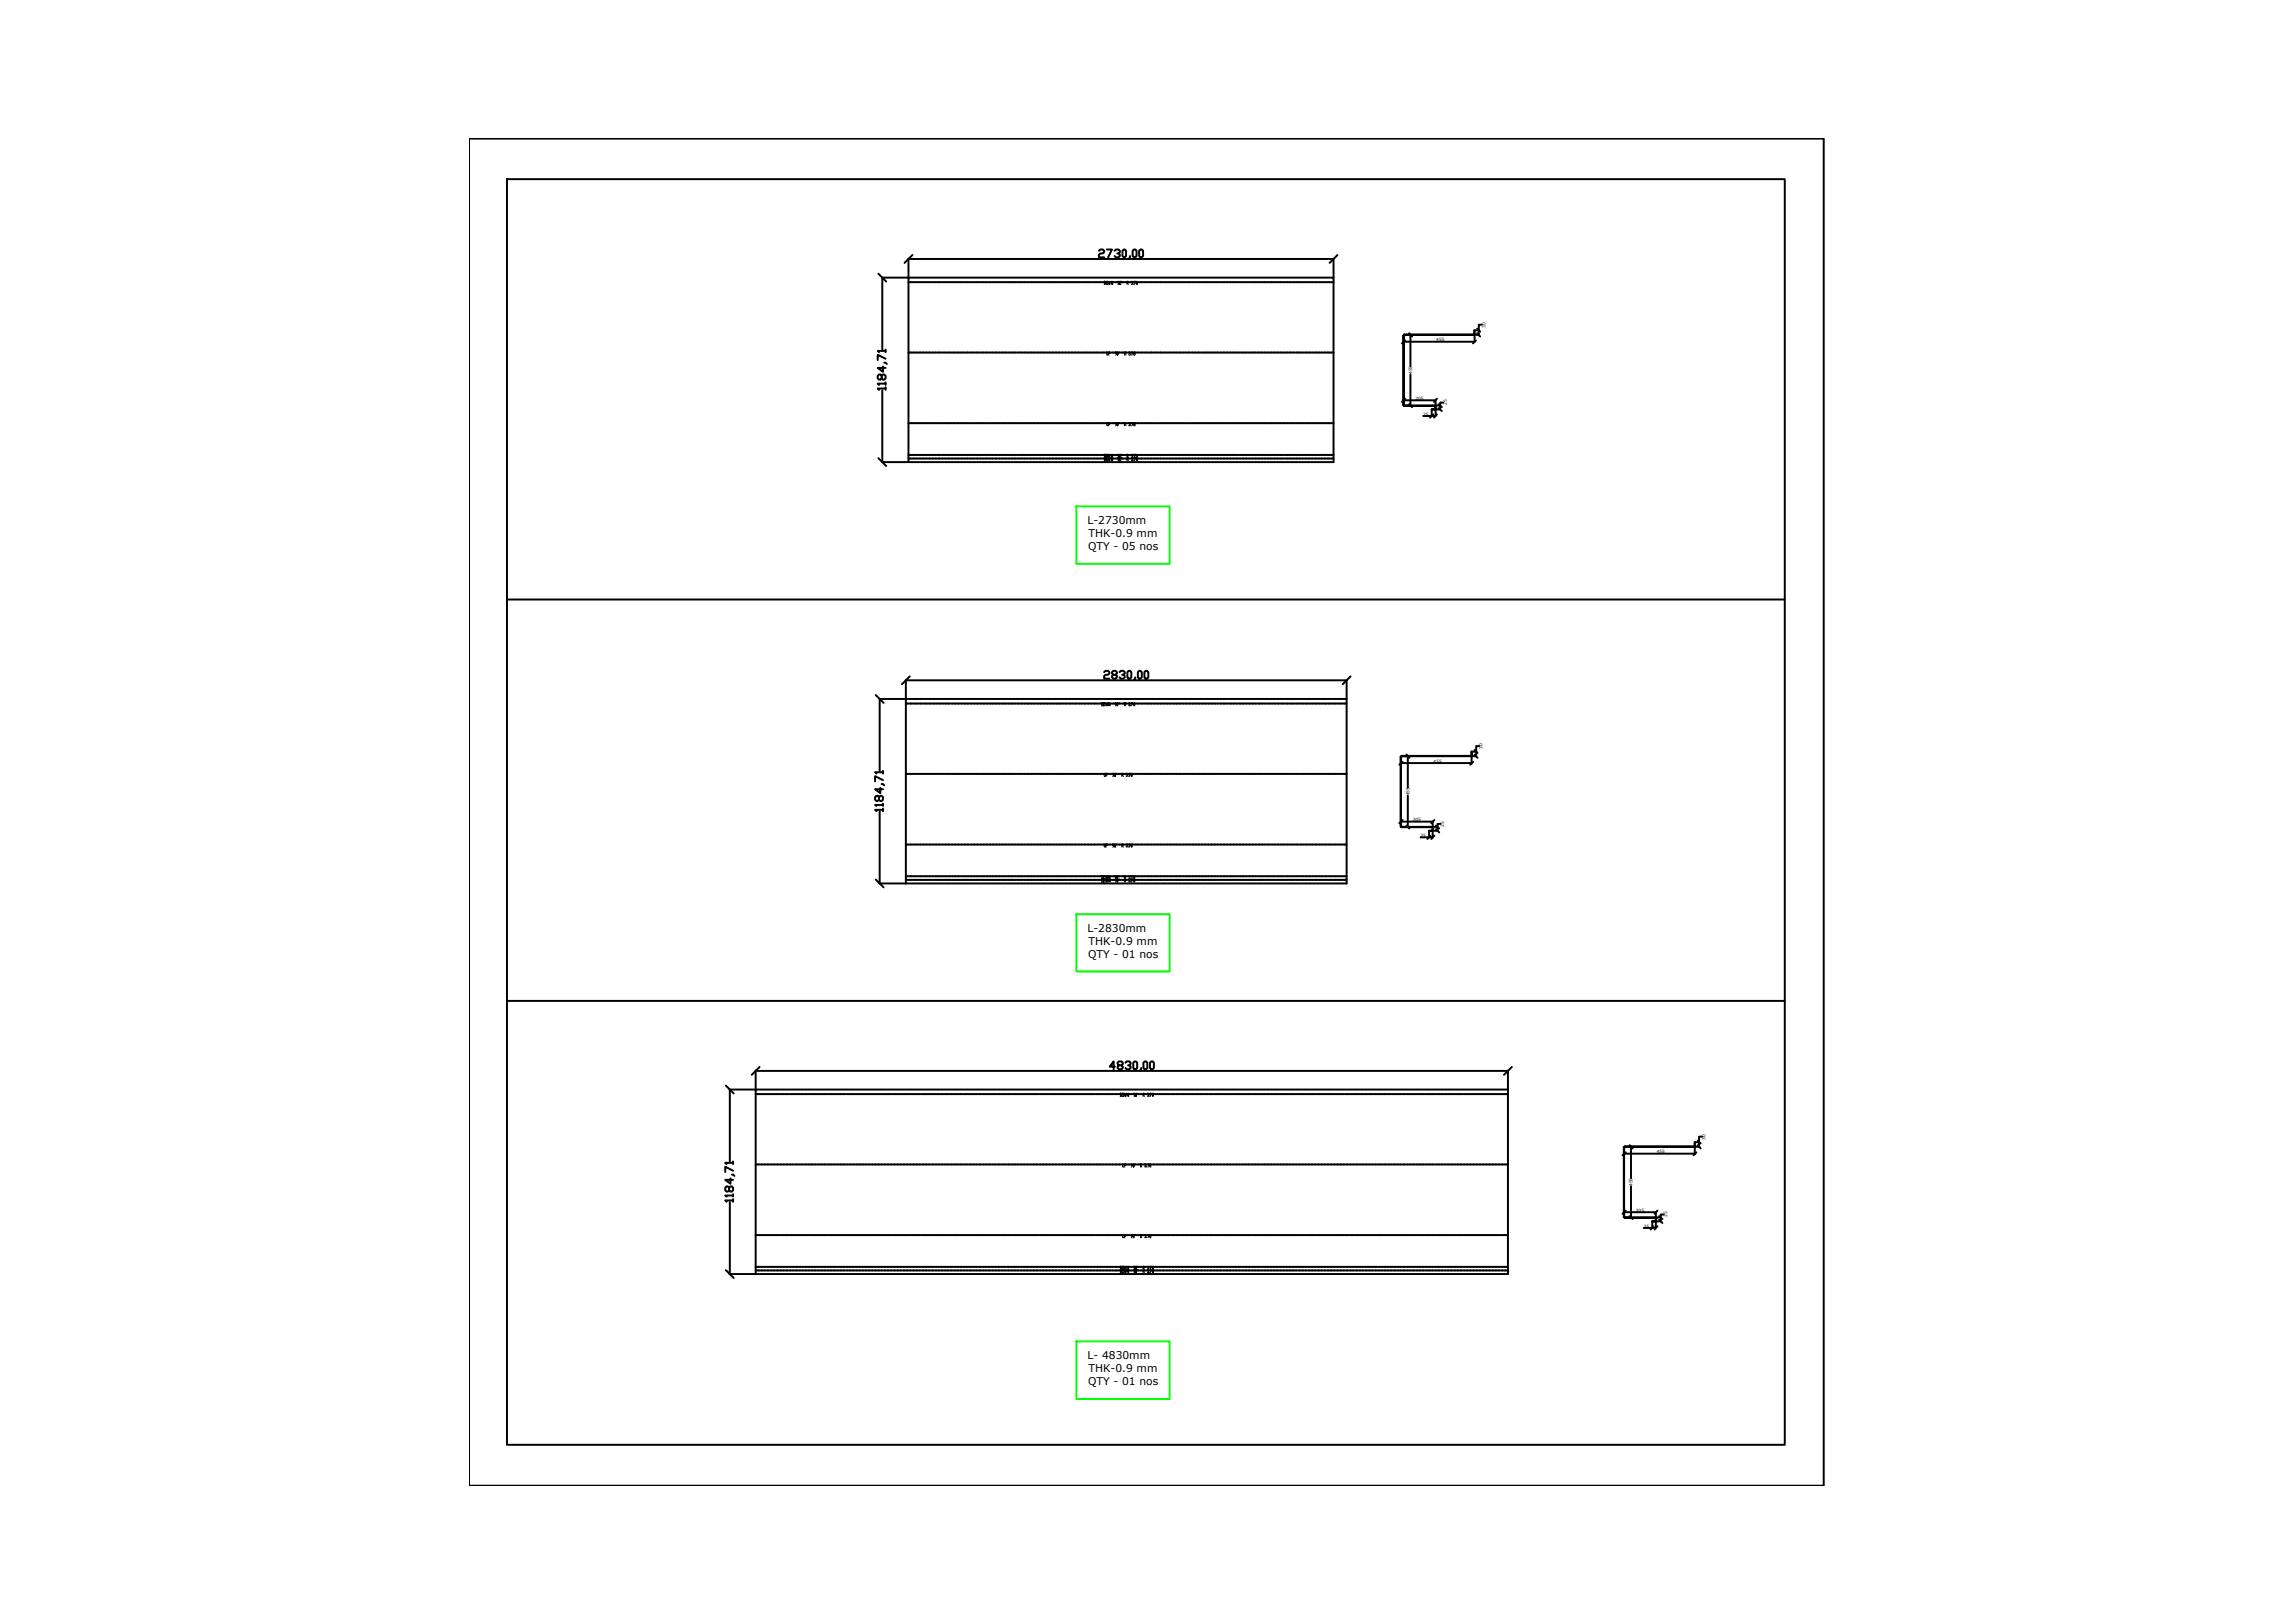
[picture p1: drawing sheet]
<svg xmlns="http://www.w3.org/2000/svg" width="297mm" height="210mm" viewBox="0 0 297 210" stroke-linecap="round" stroke-linejoin="round" font-family="sans-serif">
<defs><g id="words">
<g font-size="1.4">
<text x="140.7" y="67.8">L-2730mm</text>
<text x="140.8" y="71.2">QTY - 05 nos</text>
<text x="140.8" y="69.5">THK-0.9 mm</text>
<text x="140.7" y="120.6">L-2830mm</text>
<text x="140.8" y="123.9">QTY - 01 nos</text>
<text x="140.8" y="122.2">THK-0.9 mm</text>
<text x="140.7" y="175.8">L- 4830mm</text>
<text x="140.8" y="179.3">QTY - 01 nos</text>
<text x="140.8" y="177.6">THK-0.9 mm</text>
</g>
<g font-size=".6">
<text x="185.8" y="44.2">455</text>
<text x="192.2" y="42.4" transform="rotate(-90 192.2 42.4)">30</text>
<text x="182.7" y="48.4" transform="rotate(-90 182.7 48.4)">455</text>
<text x="183.1" y="51.8">205</text>
<text x="184.1" y="53.8">25</text>
<text x="187.2" y="52.4" transform="rotate(-90 187.2 52.4)">25</text>
<text x="185.5" y="98.7">455</text>
<text x="191.8" y="96.9" transform="rotate(-90 191.8 96.9)">30</text>
<text x="182.3" y="102.9" transform="rotate(-90 182.3 102.9)">455</text>
<text x="182.8" y="106.3">205</text>
<text x="186.8" y="107" transform="rotate(-90 186.8 107)">25</text>
<text x="183.8" y="108.3">25</text>
<text x="214.3" y="149.3">455</text>
<text x="220.7" y="147.5" transform="rotate(-90 220.7 147.5)">30</text>
<text x="211.2" y="153.5" transform="rotate(-90 211.2 153.5)">455</text>
<text x="211.6" y="156.8">205</text>
<text x="212.7" y="158.9">25</text>
<text x="215.7" y="157.5" transform="rotate(-90 215.7 157.5)">25</text>
</g>
</g></defs>
<!-- layer: 0 -->
<g fill="none" stroke="#000" stroke-width=".25">
<path d="M60.7 17.9h175.2v174.4h-175.2zM65.6 23.2h165.3v163.8h-165.3zM113.6 35.4l1.1 1M117.5 35.9h-3.4v9.3M117.5 35.9h55v23.9h-55zM117.5 36.5h.2M117.5 33.5v2.4M117.5 33.5h55M117.8 36.5h.1M117.9 36.5h.2M118 33l-1 1M118.2 36.5h.1"/>
<path d="M118.3 36.5h.2M118.6 36.5h.1M118.7 36.5h.3M119 36.5h.1M119.1 36.5h.3M119.4 36.5h.1M119.5 36.5h.3M119.8 36.5h.1M119.9 36.5h.3M120.2 36.5h.1M120.3 36.5h.3M120.7 36.5h.1"/>
<path d="M120.7 36.5h.3M121 36.5h.1M121.2 36.5h.2M121.5 36.5h.1M121.6 36.5h.2M121.9 36.5h.1M122 36.5h.2M122.3 36.5h.1M122.4 36.5h.3M122.7 36.5h.1M122.8 36.5h.2M123.1 36.5h.1"/>
<path d="M123.2 36.5h.3M123.5 36.5h.1M123.6 36.5h.3M123.9 36.5h.1M124 36.5h.3M124.3 36.5h.1M124.4 36.5h.3M124.7 36.5h.1M124.9 36.5h.2M125.2 36.5h.1M125.2 36.5h.3M125.6 36.5h.1"/>
<path d="M125.7 36.5h.2M126 36.5h.1M126.1 36.5h.2M126.4 36.5h.1M126.5 36.5h.2M126.8 36.5h.1M126.9 36.5h.2M127.2 36.5h.1M127.3 36.5h.3M127.6 36.5h.1M127.7 36.5h.2M128 36.5h.1"/>
<path d="M128.1 36.5h.3M128.4 36.5h.1M128.5 36.5h.3M128.8 36.5h.1M128.9 36.5h.3M129.3 36.5h.1M129.3 36.5h.3M129.6 36.5h.1M129.8 36.5h.2M130.1 36.5h.1M130.1 36.5h.3M130.5 36.5h.1"/>
<path d="M130.6 36.5h.2M130.9 36.5h.1M131 36.5h.2M131.3 36.5h.1M131.4 36.5h.2M131.7 36.5h.1M131.8 36.5h.3M132.1 36.5h.1M132.2 36.5h.3M132.5 36.5h.1M132.6 36.5h.3M132.9 36.5h.1"/>
<path d="M133 36.5h.3M133.3 36.5h.1M133.4 36.5h.3M133.7 36.5h.1M133.8 36.5h.3M134.2 36.5h.1M134.3 36.5h.2M134.5 36.5h.1M134.7 36.5h.2M135 36.5h.1M135.1 36.5h.2M135.4 36.5h.1"/>
<path d="M135.5 36.5h.2M135.8 36.5h.1M135.9 36.5h.3M136.2 36.5h.1M136.3 36.5h.3M136.6 36.5h.1M136.7 36.5h.3M137 36.5h.1M137.1 36.5h.3M137.4 36.5h.1M137.5 36.5h.3M137.9 36.5h.1"/>
<path d="M137.9 36.5h.3M138.2 36.5h.1M138.4 36.5h.2M138.7 36.5h.1M138.7 36.5h.3M139.1 36.5h.1M139.2 36.5h.2M139.5 36.5h.1M139.6 36.5h.2M139.9 36.5h.1M140 36.5h.3M140.3 36.5h.1"/>
<path d="M140.4 36.5h.2M140.7 36.5h.1M140.8 36.5h.3M141.1 36.5h.1M141.2 36.5h.3M141.5 36.5h.1M141.6 36.5h.3M141.9 36.5h.1M142 36.5h.3M142.2 32.5l.1-.2h.4l.1 .2v.1l-.1 .2h-.4l-.1 .2v.3h.6M142.3 36.5h.1M142.5 36.5h.2"/>
<path d="M142.8 36.5h.1M142.8 36.5h.3M143.1 36.5h.1M143.2 32.3h.7l-.5 1M143.3 36.5h.2M143.6 36.5h.1M143.7 36.5h.2M144 36.5h.1M144.1 36.5h.2M144.2 32.5l.2-.2h.3l.2 .2v.1l-.2 .2h-.2M144.4 36.5h.1M144.5 36.5h.3"/>
<path d="M144.7 32.8l.2 .2v.1l-.2 .2h-.3l-.2-.2M144.8 36.5h.1M144.9 36.5h.3M145.2 32.5l.2-.2 .3 .2v.6l-.2 .2-.3-.2zM145.2 36.5h.1M145.3 36.5h.3M145.6 36.5h.1M145.7 36.5h.3M146 36.5h.1M146.1 36.5h.3M146.2 33.1v.2l-.2 .2M146.4 36.5h.1"/>
<path d="M146.5 32.5l.2-.2h.2l.1 .2v.6l-.1 .2h-.2l-.2-.2zM146.5 36.5h.3M146.9 36.5h.1M147 36.5h.2M147.2 36.5h.1M147.4 32.5l.1-.2h.2l.2 .2v.6l-.2 .2h-.2l-.1-.2zM147.4 36.5h.2M147.7 36.5h.1M147.8 36.5h.2M148.1 36.5h.1M148.2 36.5h.2M148.5 36.5h.1"/>
<path d="M148.6 36.5h.3M148.9 36.5h.1M149 36.5h.2M149.3 36.5h.1M149.4 36.5h.3M149.7 36.5h.1M149.8 36.5h.3M150.1 36.5h.1M150.2 36.5h.3M150.6 36.5h.1M150.6 36.5h.3M150.9 36.5h.1"/>
<path d="M151.1 36.5h.2M151.4 36.5h.1M151.4 36.5h.3M151.8 36.5h.1M151.9 36.5h.2M152.2 36.5h.1M152.3 36.5h.2M152.6 36.5h.1M152.7 36.5h.2M153 36.5h.1M153.1 36.5h.2M153.4 36.5h.1"/>
<path d="M153.5 36.5h.3M153.8 36.5h.1M153.9 36.5h.2M154.2 36.5h.1M154.3 36.5h.3M154.6 36.5h.1M154.7 36.5h.3M155 36.5h.1M155.1 36.5h.3M155.5 36.5h.1M155.5 36.5h.3M155.8 36.5h.1"/>
<path d="M156 36.5h.2M156.3 36.5h.1M156.4 36.5h.2M156.7 36.5h.1M156.8 36.5h.2M157.1 36.5h.1M157.2 36.5h.3M157.5 36.5h.1M157.6 36.5h.2M157.9 36.5h.1M158 36.5h.3M158.3 36.5h.1"/>
<path d="M158.4 36.5h.3M158.7 36.5h.1M158.8 36.5h.3M159.1 36.5h.1M159.2 36.5h.3M159.5 36.5h.1M159.7 36.5h.2M159.9 36.5h.1M160 36.5h.3M160.4 36.5h.1M160.5 36.5h.2M160.8 36.5h.1"/>
<path d="M160.9 36.5h.2M161.2 36.5h.1M161.3 36.5h.2M161.6 36.5h.1M161.7 36.5h.2M162 36.5h.1M162.1 36.5h.3M162.4 36.5h.1M162.5 36.5h.3M162.8 36.5h.1M162.9 36.5h.3M163.2 36.5h.1"/>
<path d="M163.3 36.5h.3M163.6 36.5h.1M163.7 36.5h.3M164.1 36.5h.1M164.1 36.5h.3M164.4 36.5h.1M164.6 36.5h.2M164.9 36.5h.1M164.9 36.5h.3M165.3 36.5h.1M165.4 36.5h.2M165.7 36.5h.1"/>
<path d="M165.8 36.5h.2M166.1 36.5h.1M166.2 36.5h.3M166.5 36.5h.1M166.6 36.5h.2M166.9 36.5h.1M167 36.5h.3M167.3 36.5h.1M167.4 36.5h.3M167.7 36.5h.1M167.8 36.5h.3M168.1 36.5h.1"/>
<path d="M168.2 36.5h.3M168.5 36.5h.1M168.7 36.5h.2M169 36.5h.1M169.1 36.5h.2M169.3 36.5h.1M169.5 36.5h.2M169.8 36.5h.1M169.9 36.5h.3M170.2 36.5h.1M170.3 36.5h.2M170.6 36.5h.1"/>
<path d="M170.7 36.5h.3M171 36.5h.1M171.1 36.5h.3M171.4 36.5h.1M171.5 36.5h.3M171.8 36.5h.1M171.9 36.5h.3M172.2 36.5h.1M172.4 36.5h.1M172.5 33.5v2.4M173 33l-1 1M113.6 59.3l1.1 1"/>
<path d="M114.1 48.6l.1-.1h.2l.2 .1v.4l-.2 .1h-.2l-.1-.1v-.4l-.2-.1h-.2l-.1 .1v.4l.1 .1h.2l.2-.1M114.1 50.5v9.3h3.4M114.2 47.4v.7l-.6-.5h1M114.4 46.9h.2l.1 .2M114.6 50.3h-1l.1 .1M114.6 49.6h-1l.1 .2M114.6 46.4l-1-.5v.7M114.6 45.4h-1l.1 .2M114.6 45.2v.4M114.6 49.5v.3M114.6 50.1v.3M117.5 45.6h.2"/>
<path d="M117.5 54.8h.2M117.5 58.9h.2M117.5 59.3h.2M117.8 45.6h.1M117.8 54.8h.1M117.8 58.9h.1M117.8 59.3h.1M117.9 45.6h.2M117.9 54.8h.2M117.9 58.9h.2M117.9 59.3h.2M118.2 45.6h.1"/>
<path d="M118.2 54.8h.1M118.2 58.9h.1M118.2 59.3h.1M118.3 45.6h.2M118.3 54.8h.2M118.3 58.9h.2M118.3 59.3h.2M118.6 45.6h.1M118.6 54.8h.1M118.6 58.9h.1M118.6 59.3h.1M118.7 45.6h.3"/>
<path d="M118.7 54.8h.3M118.7 58.9h.3M118.7 59.3h.3M119 45.6h.1M119 54.8h.1M119 58.9h.1M119 59.3h.1M119.1 45.6h.3M119.1 54.8h.3M119.1 58.9h.3M119.1 59.3h.3M119.4 45.6h.1"/>
<path d="M119.4 54.8h.1M119.4 58.9h.1M119.4 59.3h.1M119.5 45.6h.3M119.5 54.8h.3M119.5 58.9h.3M119.5 59.3h.3M119.8 45.6h.1M119.8 54.8h.1M119.8 58.9h.1M119.8 59.3h.1M119.9 45.6h.3"/>
<path d="M119.9 54.8h.3M119.9 58.9h.3M119.9 59.3h.3M120.2 45.6h.1M120.2 54.8h.1M120.2 58.9h.1M120.2 59.3h.1M120.3 45.6h.3M120.3 54.8h.3M120.3 58.9h.3M120.3 59.3h.3M120.7 45.6h.1"/>
<path d="M120.7 54.8h.1M120.7 58.9h.1M120.7 59.3h.1M120.7 45.6h.3M120.7 54.8h.3M120.7 58.9h.3M120.7 59.3h.3M121 45.6h.1M121 54.8h.1M121 58.9h.1M121 59.3h.1M121.2 45.6h.2"/>
<path d="M121.2 54.8h.2M121.2 58.9h.2M121.2 59.3h.2M121.5 45.6h.1M121.5 54.8h.1M121.5 58.9h.1M121.5 59.3h.1M121.6 45.6h.2M121.6 54.8h.2M121.6 58.9h.2M121.6 59.3h.2M121.9 45.6h.1"/>
<path d="M121.9 54.8h.1M121.9 58.9h.1M121.9 59.3h.1M122 45.6h.2M122 54.8h.2M122 58.9h.2M122 59.3h.2M122.3 45.6h.1M122.3 54.8h.1M122.3 58.9h.1M122.3 59.3h.1M122.4 45.6h.3"/>
<path d="M122.4 54.8h.3M122.4 58.9h.3M122.4 59.3h.3M122.7 45.6h.1M122.7 54.8h.1M122.7 58.9h.1M122.7 59.3h.1M122.8 45.6h.2M122.8 54.8h.2M122.8 58.9h.2M122.8 59.3h.2M123.1 45.6h.1"/>
<path d="M123.1 54.8h.1M123.1 58.9h.1M123.1 59.3h.1M123.2 45.6h.3M123.2 54.8h.3M123.2 58.9h.3M123.2 59.3h.3M123.5 45.6h.1M123.5 54.8h.1M123.5 58.9h.1M123.5 59.3h.1M123.6 45.6h.3"/>
<path d="M123.6 54.8h.3M123.6 58.9h.3M123.6 59.3h.3M123.9 45.6h.1M123.9 54.8h.1M123.9 58.9h.1M123.9 59.3h.1M124 45.6h.3M124 54.8h.3M124 58.9h.3M124 59.3h.3M124.3 45.6h.1"/>
<path d="M124.3 54.8h.1M124.3 58.9h.1M124.3 59.3h.1M124.4 45.6h.3M124.4 54.8h.3M124.4 58.9h.3M124.4 59.3h.3M124.7 45.6h.1M124.7 54.8h.1M124.7 58.9h.1M124.7 59.3h.1M124.9 45.6h.2"/>
<path d="M124.9 54.8h.2M124.9 58.9h.2M124.9 59.3h.2M125.2 45.6h.1M125.2 54.8h.1M125.2 58.9h.1M125.2 59.3h.1M125.2 45.6h.3M125.2 54.8h.3M125.2 58.9h.3M125.2 59.3h.3M125.6 45.6h.1"/>
<path d="M125.6 54.8h.1M125.6 58.9h.1M125.6 59.3h.1M125.7 45.6h.2M125.7 54.8h.2M125.7 58.9h.2M125.7 59.3h.2M126 45.6h.1M126 54.8h.1M126 58.9h.1M126 59.3h.1M126.1 45.6h.2"/>
<path d="M126.1 54.8h.2M126.1 58.9h.2M126.1 59.3h.2M126.4 45.6h.1M126.4 54.8h.1M126.4 58.9h.1M126.4 59.3h.1M126.5 45.6h.2M126.5 54.8h.2M126.5 58.9h.2M126.5 59.3h.2M126.8 45.6h.1"/>
<path d="M126.8 54.8h.1M126.8 58.9h.1M126.8 59.3h.1M126.9 45.6h.2M126.9 54.8h.2M126.9 58.9h.2M126.9 59.3h.2M127.2 45.6h.1M127.2 54.8h.1M127.2 58.9h.1M127.2 59.3h.1M127.3 45.6h.3"/>
<path d="M127.3 54.8h.3M127.3 58.9h.3M127.3 59.3h.3M127.6 45.6h.1M127.6 54.8h.1M127.6 58.9h.1M127.6 59.3h.1M127.7 45.6h.2M127.7 54.8h.2M127.7 58.9h.2M127.7 59.3h.2M128 45.6h.1"/>
<path d="M128 54.8h.1M128 58.9h.1M128 59.3h.1M128.1 45.6h.3M128.1 54.8h.3M128.1 58.9h.3M128.1 59.3h.3M128.4 45.6h.1M128.4 54.8h.1M128.4 58.9h.1M128.4 59.3h.1M128.5 45.6h.3"/>
<path d="M128.5 54.8h.3M128.5 58.9h.3M128.5 59.3h.3M128.8 45.6h.1M128.8 54.8h.1M128.8 58.9h.1M128.8 59.3h.1M128.9 45.6h.3M128.9 54.8h.3M128.9 58.9h.3M128.9 59.3h.3M129.3 45.6h.1"/>
<path d="M129.3 54.8h.1M129.3 58.9h.1M129.3 59.3h.1M129.3 45.6h.3M129.3 54.8h.3M129.3 58.9h.3M129.3 59.3h.3M129.6 45.6h.1M129.6 54.8h.1M129.6 58.9h.1M129.6 59.3h.1M129.8 45.6h.2"/>
<path d="M129.8 54.8h.2M129.8 58.9h.2M129.8 59.3h.2M130.1 45.6h.1M130.1 54.8h.1M130.1 58.9h.1M130.1 59.3h.1M130.1 45.6h.3M130.1 54.8h.3M130.1 58.9h.3M130.1 59.3h.3M130.5 45.6h.1"/>
<path d="M130.5 54.8h.1M130.5 58.9h.1M130.5 59.3h.1M130.6 45.6h.2M130.6 54.8h.2M130.6 58.9h.2M130.6 59.3h.2M130.9 45.6h.1M130.9 54.8h.1M130.9 58.9h.1M130.9 59.3h.1M131 45.6h.2"/>
<path d="M131 54.8h.2M131 58.9h.2M131 59.3h.2M131.3 45.6h.1M131.3 54.8h.1M131.3 58.9h.1M131.3 59.3h.1M131.4 45.6h.2M131.4 54.8h.2M131.4 58.9h.2M131.4 59.3h.2M131.7 45.6h.1"/>
<path d="M131.7 54.8h.1M131.7 58.9h.1M131.7 59.3h.1M131.8 45.6h.3M131.8 54.8h.3M131.8 58.9h.3M131.8 59.3h.3M132.1 45.6h.1M132.1 54.8h.1M132.1 58.9h.1M132.1 59.3h.1M132.2 45.6h.3"/>
<path d="M132.2 54.8h.3M132.2 58.9h.3M132.2 59.3h.3M132.5 45.6h.1M132.5 54.8h.1M132.5 58.9h.1M132.5 59.3h.1M132.6 45.6h.3M132.6 54.8h.3M132.6 58.9h.3M132.6 59.3h.3M132.9 45.6h.1"/>
<path d="M132.9 54.8h.1M132.9 58.9h.1M132.9 59.3h.1M133 45.6h.3M133 54.8h.3M133 58.9h.3M133 59.3h.3M133.3 45.6h.1M133.3 54.8h.1M133.3 58.9h.1M133.3 59.3h.1M133.4 45.6h.3"/>
<path d="M133.4 54.8h.3M133.4 58.9h.3M133.4 59.3h.3M133.7 45.6h.1M133.7 54.8h.1M133.7 58.9h.1M133.7 59.3h.1M133.8 45.6h.3M133.8 54.8h.3M133.8 58.9h.3M133.8 59.3h.3M134.2 45.6h.1"/>
<path d="M134.2 54.8h.1M134.2 58.9h.1M134.2 59.3h.1M134.3 45.6h.2M134.3 54.8h.2M134.3 58.9h.2M134.3 59.3h.2M134.5 45.6h.1M134.5 54.8h.1M134.5 58.9h.1M134.5 59.3h.1M134.7 45.6h.2"/>
<path d="M134.7 54.8h.2M134.7 58.9h.2M134.7 59.3h.2M135 45.6h.1M135 54.8h.1M135 58.9h.1M135 59.3h.1M135.1 45.6h.2M135.1 54.8h.2M135.1 58.9h.2M135.1 59.3h.2M135.4 45.6h.1"/>
<path d="M135.4 54.8h.1M135.4 58.9h.1M135.4 59.3h.1M135.5 45.6h.2M135.5 54.8h.2M135.5 58.9h.2M135.5 59.3h.2M135.8 45.6h.1M135.8 54.8h.1M135.8 58.9h.1M135.8 59.3h.1M135.9 45.6h.3"/>
<path d="M135.9 54.8h.3M135.9 58.9h.3M135.9 59.3h.3M136.2 45.6h.1M136.2 54.8h.1M136.2 58.9h.1M136.2 59.3h.1M136.3 45.6h.3M136.3 54.8h.3M136.3 58.9h.3M136.3 59.3h.3M136.6 45.6h.1"/>
<path d="M136.6 54.8h.1M136.6 58.9h.1M136.6 59.3h.1M136.7 45.6h.3M136.7 54.8h.3M136.7 58.9h.3M136.7 59.3h.3M137 45.6h.1M137 54.8h.1M137 58.9h.1M137 59.3h.1M137.1 45.6h.3"/>
<path d="M137.1 54.8h.3M137.1 58.9h.3M137.1 59.3h.3M137.4 45.6h.1M137.4 54.8h.1M137.4 58.9h.1M137.4 59.3h.1M137.5 45.6h.3M137.5 54.8h.3M137.5 58.9h.3M137.5 59.3h.3M137.9 45.6h.1"/>
<path d="M137.9 54.8h.1M137.9 58.9h.1M137.9 59.3h.1M137.9 45.6h.3M137.9 54.8h.3M137.9 58.9h.3M137.9 59.3h.3M138.2 45.6h.1M138.2 54.8h.1M138.2 58.9h.1M138.2 59.3h.1M138.4 45.6h.2"/>
<path d="M138.4 54.8h.2M138.4 58.9h.2M138.4 59.3h.2M138.7 45.6h.1M138.7 54.8h.1M138.7 58.9h.1M138.7 59.3h.1M138.7 45.6h.3M138.7 54.8h.3M138.7 58.9h.3M138.7 59.3h.3M139.1 45.6h.1"/>
<path d="M139.1 54.8h.1M139.1 58.9h.1M139.1 59.3h.1M139.2 45.6h.2M139.2 54.8h.2M139.2 58.9h.2M139.2 59.3h.2M139.5 45.6h.1M139.5 54.8h.1M139.5 58.9h.1M139.5 59.3h.1M139.6 45.6h.2"/>
<path d="M139.6 54.8h.2M139.6 58.9h.2M139.6 59.3h.2M139.9 45.6h.1M139.9 54.8h.1M139.9 58.9h.1M139.9 59.3h.1M140 45.6h.3M140 54.8h.3M140 58.9h.3M140 59.3h.3M140.3 45.6h.1"/>
<path d="M140.3 54.8h.1M140.3 58.9h.1M140.3 59.3h.1M140.4 45.6h.2M140.4 54.8h.2M140.4 58.9h.2M140.4 59.3h.2M140.7 45.6h.1M140.7 54.8h.1M140.7 58.9h.1M140.7 59.3h.1M140.8 45.6h.3"/>
<path d="M140.8 54.8h.3M140.8 58.9h.3M140.8 59.3h.3M141.1 45.6h.1M141.1 54.8h.1M141.1 58.9h.1M141.1 59.3h.1M141.2 45.6h.3M141.2 54.8h.3M141.2 58.9h.3M141.2 59.3h.3M141.5 45.6h.1"/>
<path d="M141.5 54.8h.1M141.5 58.9h.1M141.5 59.3h.1M141.6 45.6h.3M141.6 54.8h.3M141.6 58.9h.3M141.6 59.3h.3M141.9 45.6h.1M141.9 54.8h.1M141.9 58.9h.1M141.9 59.3h.1M142 45.6h.3"/>
<path d="M142 54.8h.3M142 58.9h.3M142 59.3h.3M142.3 45.6h.1M142.3 54.8h.1M142.3 58.9h.1M142.3 59.3h.1M142.5 45.6h.2M142.5 54.8h.2M142.5 58.9h.2M142.5 59.3h.2M142.8 45.6h.1"/>
<path d="M142.8 54.8h.1M142.8 58.9h.1M142.8 59.3h.1M142.8 45.6h.3M142.8 54.8h.3M142.8 58.9h.3M142.8 59.3h.3M143.1 45.6h.1M143.1 54.8h.1M143.1 58.9h.1M143.1 59.3h.1M143.3 45.6h.2"/>
<path d="M143.3 54.8h.2M143.3 58.9h.2M143.3 59.3h.2M143.6 45.6h.1M143.6 54.8h.1M143.6 58.9h.1M143.6 59.3h.1M143.7 45.6h.2M143.7 54.8h.2M143.7 58.9h.2M143.7 59.3h.2M144 45.6h.1"/>
<path d="M144 54.8h.1M144 58.9h.1M144 59.3h.1M144.1 45.6h.2M144.1 54.8h.2M144.1 58.9h.2M144.1 59.3h.2M144.4 45.6h.1M144.4 54.8h.1M144.4 58.9h.1M144.4 59.3h.1M144.5 45.6h.3"/>
<path d="M144.5 54.8h.3M144.5 58.9h.3M144.5 59.3h.3M144.8 45.6h.1M144.8 54.8h.1M144.8 58.9h.1M144.8 59.3h.1M144.9 45.6h.3M144.9 54.8h.3M144.9 58.9h.3M144.9 59.3h.3M145.2 45.6h.1"/>
<path d="M145.2 54.8h.1M145.2 58.9h.1M145.2 59.3h.1M145.3 45.6h.3M145.3 54.8h.3M145.3 58.9h.3M145.3 59.3h.3M145.6 45.6h.1M145.6 54.8h.1M145.6 58.9h.1M145.6 59.3h.1M145.7 45.6h.3"/>
<path d="M145.7 54.8h.3M145.7 58.9h.3M145.7 59.3h.3M146 45.6h.1M146 54.8h.1M146 58.9h.1M146 59.3h.1M146.1 45.6h.3M146.1 54.8h.3M146.1 58.9h.3M146.1 59.3h.3M146.4 45.6h.1"/>
<path d="M146.4 54.8h.1M146.4 58.9h.1M146.4 59.3h.1M146.5 45.6h.3M146.5 54.8h.3M146.5 58.9h.3M146.5 59.3h.3M146.9 45.6h.1M146.9 54.8h.1M146.9 58.9h.1M146.9 59.3h.1M147 45.6h.2"/>
<path d="M147 54.8h.2M147 58.9h.2M147 59.3h.2M147.2 45.6h.1M147.2 54.8h.1M147.2 58.9h.1M147.2 59.3h.1M147.4 45.6h.2M147.4 54.8h.2M147.4 58.9h.2M147.4 59.3h.2M147.7 45.6h.1"/>
<path d="M147.7 54.8h.1M147.7 58.9h.1M147.7 59.3h.1M147.8 45.6h.2M147.8 54.8h.2M147.8 58.9h.2M147.8 59.3h.2M148.1 45.6h.1M148.1 54.8h.1M148.1 58.9h.1M148.1 59.3h.1M148.2 45.6h.2"/>
<path d="M148.2 54.8h.2M148.2 58.9h.2M148.2 59.3h.2M148.5 45.6h.1M148.5 54.8h.1M148.5 58.9h.1M148.5 59.3h.1M148.6 45.6h.3M148.6 54.8h.3M148.6 58.9h.3M148.6 59.3h.3M148.9 45.6h.1"/>
<path d="M148.9 54.8h.1M148.9 58.9h.1M148.9 59.3h.1M149 45.6h.2M149 54.8h.2M149 58.9h.2M149 59.3h.2M149.3 45.6h.1M149.3 54.8h.1M149.3 58.9h.1M149.3 59.3h.1M149.4 45.6h.3"/>
<path d="M149.4 54.8h.3M149.4 58.9h.3M149.4 59.3h.3M149.7 45.6h.1M149.7 54.8h.1M149.7 58.9h.1M149.7 59.3h.1M149.8 45.6h.3M149.8 54.8h.3M149.8 58.9h.3M149.8 59.3h.3M150.1 45.6h.1"/>
<path d="M150.1 54.8h.1M150.1 58.9h.1M150.1 59.3h.1M150.2 45.6h.3M150.2 54.8h.3M150.2 58.9h.3M150.2 59.3h.3M150.6 45.6h.1M150.6 54.8h.1M150.6 58.9h.1M150.6 59.3h.1M150.6 45.6h.3"/>
<path d="M150.6 54.8h.3M150.6 58.9h.3M150.6 59.3h.3M150.9 45.6h.1M150.9 54.8h.1M150.9 58.9h.1M150.9 59.3h.1M151.1 45.6h.2M151.1 54.8h.2M151.1 58.9h.2M151.1 59.3h.2M151.4 45.6h.1"/>
<path d="M151.4 54.8h.1M151.4 58.9h.1M151.4 59.3h.1M151.4 45.6h.3M151.4 54.8h.3M151.4 58.9h.3M151.4 59.3h.3M151.8 45.6h.1M151.8 54.8h.1M151.8 58.9h.1M151.8 59.3h.1M151.9 45.6h.2"/>
<path d="M151.9 54.8h.2M151.9 58.9h.2M151.9 59.3h.2M152.2 45.6h.1M152.2 54.8h.1M152.2 58.9h.1M152.2 59.3h.1M152.3 45.6h.2M152.3 54.8h.2M152.3 58.9h.2M152.3 59.3h.2M152.6 45.6h.1"/>
<path d="M152.6 54.8h.1M152.6 58.9h.1M152.6 59.3h.1M152.7 45.6h.2M152.7 54.8h.2M152.7 58.9h.2M152.7 59.3h.2M153 45.6h.1M153 54.8h.1M153 58.9h.1M153 59.3h.1M153.1 45.6h.2"/>
<path d="M153.1 54.8h.2M153.1 58.9h.2M153.1 59.3h.2M153.4 45.6h.1M153.4 54.8h.1M153.4 58.9h.1M153.4 59.3h.1M153.5 45.6h.3M153.5 54.8h.3M153.5 58.9h.3M153.5 59.3h.3M153.8 45.6h.1"/>
<path d="M153.8 54.8h.1M153.8 58.9h.1M153.8 59.3h.1M153.9 45.6h.2M153.9 54.8h.2M153.9 58.9h.2M153.9 59.3h.2M154.2 45.6h.1M154.2 54.8h.1M154.2 58.9h.1M154.2 59.3h.1M154.3 45.6h.3"/>
<path d="M154.3 54.8h.3M154.3 58.9h.3M154.3 59.3h.3M154.6 45.6h.1M154.6 54.8h.1M154.6 58.9h.1M154.6 59.3h.1M154.7 45.6h.3M154.7 54.8h.3M154.7 58.9h.3M154.7 59.3h.3M155 45.6h.1"/>
<path d="M155 54.8h.1M155 58.9h.1M155 59.3h.1M155.1 45.6h.3M155.1 54.8h.3M155.1 58.9h.3M155.1 59.3h.3M155.5 45.6h.1M155.5 54.8h.1M155.5 58.9h.1M155.5 59.3h.1M155.5 45.6h.3"/>
<path d="M155.5 54.8h.3M155.5 58.9h.3M155.5 59.3h.3M155.8 45.6h.1M155.8 54.8h.1M155.8 58.9h.1M155.8 59.3h.1M156 45.6h.2M156 54.8h.2M156 58.9h.2M156 59.3h.2M156.3 45.6h.1"/>
<path d="M156.3 54.8h.1M156.3 58.9h.1M156.3 59.3h.1M156.4 45.6h.2M156.4 54.8h.2M156.4 58.9h.2M156.4 59.3h.2M156.7 45.6h.1M156.7 54.8h.1M156.7 58.9h.1M156.7 59.3h.1M156.8 45.6h.2"/>
<path d="M156.8 54.8h.2M156.8 58.9h.2M156.8 59.3h.2M157.1 45.6h.1M157.1 54.8h.1M157.1 58.9h.1M157.1 59.3h.1M157.2 45.6h.3M157.2 54.8h.3M157.2 58.9h.3M157.2 59.3h.3M157.5 45.6h.1"/>
<path d="M157.5 54.8h.1M157.5 58.9h.1M157.5 59.3h.1M157.6 45.6h.2M157.6 54.8h.2M157.6 58.9h.2M157.6 59.3h.2M157.9 45.6h.1M157.9 54.8h.1M157.9 58.9h.1M157.9 59.3h.1M158 45.6h.3"/>
<path d="M158 54.8h.3M158 58.9h.3M158 59.3h.3M158.3 45.6h.1M158.3 54.8h.1M158.3 58.9h.1M158.3 59.3h.1M158.4 45.6h.3M158.4 54.8h.3M158.4 58.9h.3M158.4 59.3h.3M158.7 45.6h.1"/>
<path d="M158.7 54.8h.1M158.7 58.9h.1M158.7 59.3h.1M158.8 45.6h.3M158.8 54.8h.3M158.8 58.9h.3M158.8 59.3h.3M159.1 45.6h.1M159.1 54.8h.1M159.1 58.9h.1M159.1 59.3h.1M159.2 45.6h.3"/>
<path d="M159.2 54.8h.3M159.2 58.9h.3M159.2 59.3h.3M159.5 45.6h.1M159.5 54.8h.1M159.5 58.9h.1M159.5 59.3h.1M159.7 45.6h.2M159.7 54.8h.2M159.7 58.9h.2M159.7 59.3h.2M159.9 45.6h.1"/>
<path d="M159.9 54.8h.1M159.9 58.9h.1M159.9 59.3h.1M160 45.6h.3M160 54.8h.3M160 58.9h.3M160 59.3h.3M160.4 45.6h.1M160.4 54.8h.1M160.4 58.9h.1M160.4 59.3h.1M160.5 45.6h.2"/>
<path d="M160.5 54.8h.2M160.5 58.9h.2M160.5 59.3h.2M160.8 45.6h.1M160.8 54.8h.1M160.8 58.9h.1M160.8 59.3h.1M160.9 45.6h.2M160.9 54.8h.2M160.9 58.9h.2M160.9 59.3h.2M161.2 45.6h.1"/>
<path d="M161.2 54.8h.1M161.2 58.9h.1M161.2 59.3h.1M161.3 45.6h.2M161.3 54.8h.2M161.3 58.9h.2M161.3 59.3h.2M161.6 45.6h.1M161.6 54.8h.1M161.6 58.9h.1M161.6 59.3h.1M161.7 45.6h.2"/>
<path d="M161.7 54.8h.2M161.7 58.9h.2M161.7 59.3h.2M162 45.6h.1M162 54.8h.1M162 58.9h.1M162 59.3h.1M162.1 45.6h.3M162.1 54.8h.3M162.1 58.9h.3M162.1 59.3h.3M162.4 45.6h.1"/>
<path d="M162.4 54.8h.1M162.4 58.9h.1M162.4 59.3h.1M162.5 45.6h.3M162.5 54.8h.3M162.5 58.9h.3M162.5 59.3h.3M162.8 45.6h.1M162.8 54.8h.1M162.8 58.9h.1M162.8 59.3h.1M162.9 45.6h.3"/>
<path d="M162.9 54.8h.3M162.9 58.9h.3M162.9 59.3h.3M163.2 45.6h.1M163.2 54.8h.1M163.2 58.9h.1M163.2 59.3h.1M163.3 45.6h.3M163.3 54.8h.3M163.3 58.9h.3M163.3 59.3h.3M163.6 45.6h.1"/>
<path d="M163.6 54.8h.1M163.6 58.9h.1M163.6 59.3h.1M163.7 45.6h.3M163.7 54.8h.3M163.7 58.9h.3M163.7 59.3h.3M164.1 45.6h.1M164.1 54.8h.1M164.1 58.9h.1M164.1 59.3h.1M164.1 45.6h.3"/>
<path d="M164.1 54.8h.3M164.1 58.9h.3M164.1 59.3h.3M164.4 45.6h.1M164.4 54.8h.1M164.4 58.9h.1M164.4 59.3h.1M164.6 45.6h.2M164.6 54.8h.2M164.6 58.9h.2M164.6 59.3h.2M164.9 45.6h.1"/>
<path d="M164.9 54.8h.1M164.9 58.9h.1M164.9 59.3h.1M164.9 45.6h.3M164.9 54.8h.3M164.9 58.9h.3M164.9 59.3h.3M165.3 45.6h.1M165.3 54.8h.1M165.3 58.9h.1M165.3 59.3h.1M165.4 45.6h.2"/>
<path d="M165.4 54.8h.2M165.4 58.9h.2M165.4 59.3h.2M165.7 45.6h.1M165.7 54.8h.1M165.7 58.9h.1M165.7 59.3h.1M165.8 45.6h.2M165.8 54.8h.2M165.8 58.9h.2M165.8 59.3h.2M166.1 45.6h.1"/>
<path d="M166.1 54.8h.1M166.1 58.9h.1M166.1 59.3h.1M166.2 45.6h.3M166.2 54.8h.3M166.2 58.9h.3M166.2 59.3h.3M166.5 45.6h.1M166.5 54.8h.1M166.5 58.9h.1M166.5 59.3h.1M166.6 45.6h.2"/>
<path d="M166.6 54.8h.2M166.6 58.9h.2M166.6 59.3h.2M166.9 45.6h.1M166.9 54.8h.1M166.9 58.9h.1M166.9 59.3h.1M167 45.6h.3M167 54.8h.3M167 58.9h.3M167 59.3h.3M167.3 45.6h.1"/>
<path d="M167.3 54.8h.1M167.3 58.9h.1M167.3 59.3h.1M167.4 45.6h.3M167.4 54.8h.3M167.4 58.9h.3M167.4 59.3h.3M167.7 45.6h.1M167.7 54.8h.1M167.7 58.9h.1M167.7 59.3h.1M167.8 45.6h.3"/>
<path d="M167.8 54.8h.3M167.8 58.9h.3M167.8 59.3h.3M168.1 45.6h.1M168.1 54.8h.1M168.1 58.9h.1M168.1 59.3h.1M168.2 45.6h.3M168.2 54.8h.3M168.2 58.9h.3M168.2 59.3h.3M168.5 45.6h.1"/>
<path d="M168.5 54.8h.1M168.5 58.9h.1M168.5 59.3h.1M168.7 45.6h.2M168.7 54.8h.2M168.7 58.9h.2M168.7 59.3h.2M169 45.6h.1M169 54.8h.1M169 58.9h.1M169 59.3h.1M169.1 45.6h.2"/>
<path d="M169.1 54.8h.2M169.1 58.9h.2M169.1 59.3h.2M169.3 45.6h.1M169.3 54.8h.1M169.3 58.9h.1M169.3 59.3h.1M169.5 45.6h.2M169.5 54.8h.2M169.5 58.9h.2M169.5 59.3h.2M169.8 45.6h.1"/>
<path d="M169.8 54.8h.1M169.8 58.9h.1M169.8 59.3h.1M169.9 45.6h.3M169.9 54.8h.3M169.9 58.9h.3M169.9 59.3h.3M170.2 45.6h.1M170.2 54.8h.1M170.2 58.9h.1M170.2 59.3h.1M170.3 45.6h.2"/>
<path d="M170.3 54.8h.2M170.3 58.9h.2M170.3 59.3h.2M170.6 45.6h.1M170.6 54.8h.1M170.6 58.9h.1M170.6 59.3h.1M170.7 45.6h.3M170.7 54.8h.3M170.7 58.9h.3M170.7 59.3h.3M171 45.6h.1"/>
<path d="M171 54.8h.1M171 58.9h.1M171 59.3h.1M171.1 45.6h.3M171.1 54.8h.3M171.1 58.9h.3M171.1 59.3h.3M171.4 45.6h.1M171.4 54.8h.1M171.4 58.9h.1M171.4 59.3h.1M171.5 45.6h.3"/>
<path d="M171.5 54.8h.3M171.5 58.9h.3M171.5 59.3h.3M171.8 45.6h.1M171.8 54.8h.1M171.8 58.9h.1M171.8 59.3h.1M171.9 45.6h.3M171.9 54.8h.3M171.9 58.9h.3M171.9 59.3h.3M172.2 45.6h.1"/>
<path d="M172.2 54.8h.1M172.2 58.9h.1M172.2 59.3h.1M172.4 45.6h.1M172.4 54.8h.1M172.4 58.9h.1M172.4 59.3h.1M181.6 43.4h.1M181.6 43.4v9zM181.6 52.4l.1 .1M181.6 52.4v-.6h4.1v.8M181.6 43.4v.9"/>
<path d="M181.6 44.2h9.2M181.7 43.3h8.9zM181.7 52.5h3.9zM181.7 43.3h.8M181.7 52.5h.8M181.7 43.3l-.1 .1M181.8 44.1l-.4 .3M181.8 51.6l-.4 .4M182.3 43.1l.4 .4M182.3 52.3l.4 .4M182.5 43.3v4.1M182.5 48.5v4"/>
<path d="M185.2 53h.4zM185.2 53v.8M185.4 53.6l-.4 .4M185.6 53h.1M185.6 52.5l.1 .1M185.6 52.5h.7M185.7 52.6v.3zM185.7 52.9h-.1M185.7 52.9l-.1 .1M185.7 52.9v.9h-1.6M185.9 51.6l-.4 .4M185.9 53.6l-.4 .4"/>
<path d="M186.1 52.8l.4 .4M186.1 52.3l.4 .4M186.7 52.1h-.4v.9h-.7M190.7 43.2v.1M190.7 43.3h.1M190.8 42.7v1.6M190.9 44.1l-.3 .3M191.1 43.1l.4 .4M191.1 42.5l.4 .4M191.3 42.7h-.6v.6M191.7 42h-.4v1.3h-.6M65.6 77.6h165.3"/>
<path d="M113.3 89.9l1 1.1M114.2 99.9h-1l.2 .2M114.2 99.8v.3M117.2 90.5h-3.4v9.3M117.2 90.5h57v23.8h-57zM117.2 91h.2M117.2 88v2.4M117.2 88h57M117.4 91h.1M117.5 91h.3M117.7 87.5l-1 1M117.8 91h.1"/>
<path d="M117.9 91h.3M118.3 91h.1M118.3 91h.3M118.6 91h.1M118.8 91h.2M119.1 91h.1M119.1 91h.3M119.5 91h.1M119.6 91h.2M119.9 91h.1M120 91h.2M120.3 91h.1"/>
<path d="M120.4 91h.2M120.7 91h.1M120.8 91h.2M121.1 91h.1M121.2 91h.3M121.5 91h.1M121.6 91h.2M121.9 91h.1M122 91h.3M122.3 91h.1M122.4 91h.3M122.7 91h.1"/>
<path d="M122.8 91h.3M123.2 91h.1M123.2 91h.3M123.5 91h.1M123.7 91h.2M124 91h.1M124.1 91h.2M124.4 91h.1M124.5 91h.2M124.8 91h.1M124.9 91h.3M125.2 91h.1"/>
<path d="M125.3 91h.2M125.6 91h.1M125.7 91h.3M126 91h.1M126.1 91h.3M126.4 91h.1M126.5 91h.3M126.8 91h.1M126.9 91h.3M127.2 91h.1M127.4 91h.2M127.6 91h.1"/>
<path d="M127.7 91h.3M128.1 91h.1M128.2 91h.2M128.5 91h.1M128.6 91h.2M128.9 91h.1M129 91h.3M129.3 91h.1M129.4 91h.2M129.7 91h.1M129.8 91h.3M130.1 91h.1"/>
<path d="M130.2 91h.3M130.5 91h.1M130.6 91h.3M130.9 91h.1M131 91h.3M131.3 91h.1M131.5 91h.2M131.8 91h.1M131.8 91h.3M132.1 91h.1M132.3 91h.2M132.6 91h.1"/>
<path d="M132.7 91h.2M133 91h.1M133.1 91h.2M133.4 91h.1M133.5 91h.2M133.8 91h.1M133.9 91h.3M134.2 91h.1M134.3 91h.2M134.6 91h.1M134.7 91h.3M135 91h.1"/>
<path d="M135.1 91h.3M135.4 91h.1M135.5 91h.3M135.8 91h.1M135.9 91h.3M136.2 91h.1M136.4 91h.2M136.7 91h.1M136.8 91h.2M137 91h.1M137.2 91h.2M137.5 91h.1"/>
<path d="M137.6 91h.3M137.9 91h.1M138 91h.2M138.3 91h.1M138.4 91h.3M138.7 91h.1M138.8 91h.3M139.1 91h.1M139.2 91h.3M139.5 91h.1M139.6 91h.3M139.9 91h.1"/>
<path d="M140.1 91h.2M140.3 91h.1M140.4 91h.3M140.8 91h.1M140.9 91h.2M141.2 91h.1M141.3 91h.2M141.6 91h.1M141.7 91h.2M142 91h.1M142.1 91h.2M142.4 91h.1"/>
<path d="M142.5 91h.3M142.8 91h.1M142.8 87l.2-.2h.4l.1 .2v.2l-.1 .1h-.4l-.2 .2v.3h.7M142.9 91h.2M143.2 91h.1M143.3 91h.3M143.6 91h.1M143.7 91h.3M144 87.3l-.1-.1v-.2l.1-.2h.3l.2 .2v.2l-.2 .1h-.3l-.1 .2v.2l.1 .1h.3l.2-.1v-.2l-.2-.2M144 91h.1M144.1 91h.3M144.5 91h.1"/>
<path d="M144.5 91h.3M144.8 87l.2-.2h.3l.2 .2v.2l-.2 .1h-.1M144.8 91h.1M145 91h.2M145.3 91h.1M145.3 87.3l.2 .2v.2l-.2 .1h-.3l-.2-.1M145.3 91h.3M145.7 91h.1M145.8 91h.2M145.9 87l.1-.2h.2l.2 .2v.7l-.2 .1h-.2l-.1-.1zM146.1 91h.1M146.2 91h.2"/>
<path d="M146.5 91h.1M146.6 91h.2M146.9 87.7v.1l-.2 .2M146.9 91h.1M147 91h.2M147.2 87l.2-.2h.1l.2 .2v.7l-.2 .1h-.1l-.2-.1zM147.3 91h.1M147.4 91h.3M147.7 91h.1M147.8 91h.3M148.1 87l.1-.2h.2l.2 .2v.7l-.2 .1h-.2l-.1-.1zM148.1 91h.1"/>
<path d="M148.2 91h.3M148.5 91h.1M148.6 91h.3M148.9 91h.1M149 91h.3M149.4 91h.1M149.5 91h.2M149.7 91h.1M149.9 91h.2M150.2 91h.1M150.3 91h.2M150.6 91h.1"/>
<path d="M150.7 91h.2M151 91h.1M151.1 91h.3M151.4 91h.1M151.5 91h.2M151.8 91h.1M151.9 91h.3M152.2 91h.1M152.3 91h.3M152.6 91h.1M152.7 91h.3M153 91h.1"/>
<path d="M153.1 91h.3M153.4 91h.1M153.6 91h.2M153.9 91h.1M153.9 91h.3M154.3 91h.1M154.4 91h.2M154.7 91h.1M154.8 91h.2M155.1 91h.1M155.2 91h.3M155.5 91h.1"/>
<path d="M155.6 91h.2M155.9 91h.1M156 91h.3M156.3 91h.1M156.4 91h.3M156.7 91h.1M156.8 91h.3M157.1 91h.1M157.2 91h.3M157.5 91h.1M157.7 91h.2M158 91h.1"/>
<path d="M158 91h.3M158.3 91h.1M158.5 91h.2M158.8 91h.1M158.9 91h.2M159.2 91h.1M159.3 91h.2M159.6 91h.1M159.7 91h.2M160 91h.1M160.1 91h.3M160.4 91h.1"/>
<path d="M160.5 91h.3M160.8 91h.1M160.9 91h.3M161.2 91h.1M161.3 91h.3M161.6 91h.1M161.7 91h.3M162 91h.1M162.2 91h.2M162.4 91h.1M162.6 91h.2M162.9 91h.1"/>
<path d="M163 91h.2M163.3 91h.1M163.4 91h.2M163.7 91h.1M163.8 91h.3M164.1 91h.1M164.2 91h.2M164.5 91h.1M164.6 91h.3M164.9 91h.1M165 91h.3M165.3 91h.1"/>
<path d="M165.4 91h.3M165.7 91h.1M165.8 91h.3M166.1 91h.1M166.3 91h.2M166.6 91h.1M166.6 91h.3M167 91h.1M167.1 91h.2M167.4 91h.1M167.5 91h.2M167.8 91h.1"/>
<path d="M167.9 91h.2M168.2 91h.1M168.3 91h.2M168.6 91h.1M168.7 91h.3M169 91h.1M169.1 91h.2M169.4 91h.1M169.5 91h.3M169.8 91h.1M169.9 91h.3M170.2 91h.1"/>
<path d="M170.3 91h.3M170.7 91h.1M170.7 91h.3M171 91h.1M171.2 91h.2M171.5 91h.1M171.5 91h.3M171.9 91h.1M172 91h.2M172.3 91h.1M172.4 91h.2M172.7 91h.1"/>
<path d="M172.8 91h.2M173.1 91h.1M173.2 91h.3M173.5 91h.1M173.6 91h.3M173.9 91h.1M174 91h.2M174.2 88v2.4M174.7 87.5l-1 1M181.2 97.9v9.1zM181.2 97.9v.9M181.2 98.7h9.2"/>
<path d="M181.3 97.8l9 .1zM181.3 97.9h.9M181.3 97.8l-.1 .1M181.3 97.9h.1M181.5 98.6l-.5 .4M182 97.6l.3 .5M182.1 97.9v4M190.4 97.8h-.1M190.4 97.8h.1M190.4 97.8v-.5v.5M190.4 97.3h.6M190.4 97.8v1"/>
<path d="M190.6 98.6l-.4 .4M190.8 97.6l.3 .5M190.8 97.1l.3 .3M191.4 96.5h-.4v1.4h-.7l.1-.1M113.3 113.8l1 1M113.7 103.2l.2-.2h.2l.1 .2v.3l-.1 .2h-.2l-.2-.2v-.3l-.1-.2h-.2l-.2 .2v.3l.2 .2h.2l.1-.2M113.8 105v9.3h3.4M113.9 102v.6l-.7-.5h1M114.1 101.5h.1l.2 .1M114.2 104.8h-1l.2 .2M114.2 104.2h-1l.2 .1M114.2 101l-1-.6v.7"/>
<path d="M114.2 104v.3M114.2 104.6v.4M117.2 100.1h.2M117.2 109.3h.2M117.2 113.4h.2M117.2 113.9h.2M117.4 100.1h.1M117.4 109.3h.1M117.4 113.4h.1M117.4 113.9h.1M117.5 100.1h.3M117.5 109.3h.3"/>
<path d="M117.5 113.4h.3M117.5 113.9h.3M117.8 100.1h.1M117.8 109.3h.1M117.8 113.4h.1M117.8 113.9h.1M117.9 100.1h.3M117.9 109.3h.3M117.9 113.4h.3M117.9 113.9h.3M118.3 100.1h.1M118.3 109.3h.1"/>
<path d="M118.3 113.4h.1M118.3 113.9h.1M118.3 100.1h.3M118.3 109.3h.3M118.3 113.4h.3M118.3 113.9h.3M118.6 100.1h.1M118.6 109.3h.1M118.6 113.4h.1M118.6 113.9h.1M118.8 100.1h.2M118.8 109.3h.2"/>
<path d="M118.8 113.4h.2M118.8 113.9h.2M119.1 100.1h.1M119.1 109.3h.1M119.1 113.4h.1M119.1 113.9h.1M119.1 100.1h.3M119.1 109.3h.3M119.1 113.4h.3M119.1 113.9h.3M119.5 100.1h.1M119.5 109.3h.1"/>
<path d="M119.5 113.4h.1M119.5 113.9h.1M119.6 100.1h.2M119.6 109.3h.2M119.6 113.4h.2M119.6 113.9h.2M119.9 100.1h.1M119.9 109.3h.1M119.9 113.4h.1M119.9 113.9h.1M120 100.1h.2M120 109.3h.2"/>
<path d="M120 113.4h.2M120 113.9h.2M120.3 100.1h.1M120.3 109.3h.1M120.3 113.4h.1M120.3 113.9h.1M120.4 100.1h.2M120.4 109.3h.2M120.4 113.4h.2M120.4 113.9h.2M120.7 100.1h.1M120.7 109.3h.1"/>
<path d="M120.7 113.4h.1M120.7 113.9h.1M120.8 100.1h.2M120.8 109.3h.2M120.8 113.4h.2M120.8 113.9h.2M121.1 100.1h.1M121.1 109.3h.1M121.1 113.4h.1M121.1 113.9h.1M121.2 100.1h.3M121.2 109.3h.3"/>
<path d="M121.2 113.4h.3M121.2 113.9h.3M121.5 100.1h.1M121.5 109.3h.1M121.5 113.4h.1M121.5 113.9h.1M121.6 100.1h.2M121.6 109.3h.2M121.6 113.4h.2M121.6 113.9h.2M121.9 100.1h.1M121.9 109.3h.1"/>
<path d="M121.9 113.4h.1M121.9 113.9h.1M122 100.1h.3M122 109.3h.3M122 113.4h.3M122 113.9h.3M122.3 100.1h.1M122.3 109.3h.1M122.3 113.4h.1M122.3 113.9h.1M122.4 100.1h.3M122.4 109.3h.3"/>
<path d="M122.4 113.4h.3M122.4 113.9h.3M122.7 100.1h.1M122.7 109.3h.1M122.7 113.4h.1M122.7 113.9h.1M122.8 100.1h.3M122.8 109.3h.3M122.8 113.4h.3M122.8 113.9h.3M123.2 100.1h.1M123.2 109.3h.1"/>
<path d="M123.2 113.4h.1M123.2 113.9h.1M123.2 100.1h.3M123.2 109.3h.3M123.2 113.4h.3M123.2 113.9h.3M123.5 100.1h.1M123.5 109.3h.1M123.5 113.4h.1M123.5 113.9h.1M123.7 100.1h.2M123.7 109.3h.2"/>
<path d="M123.7 113.4h.2M123.7 113.9h.2M124 100.1h.1M124 109.3h.1M124 113.4h.1M124 113.9h.1M124.1 100.1h.2M124.1 109.3h.2M124.1 113.4h.2M124.1 113.9h.2M124.4 100.1h.1M124.4 109.3h.1"/>
<path d="M124.4 113.4h.1M124.4 113.9h.1M124.5 100.1h.2M124.5 109.3h.2M124.5 113.4h.2M124.5 113.9h.2M124.8 100.1h.1M124.8 109.3h.1M124.8 113.4h.1M124.8 113.9h.1M124.9 100.1h.3M124.9 109.3h.3"/>
<path d="M124.9 113.4h.3M124.9 113.9h.3M125.2 100.1h.1M125.2 109.3h.1M125.2 113.4h.1M125.2 113.9h.1M125.3 100.1h.2M125.3 109.3h.2M125.3 113.4h.2M125.3 113.9h.2M125.6 100.1h.1M125.6 109.3h.1"/>
<path d="M125.6 113.4h.1M125.6 113.9h.1M125.7 100.1h.3M125.7 109.3h.3M125.7 113.4h.3M125.7 113.9h.3M126 100.1h.1M126 109.3h.1M126 113.4h.1M126 113.9h.1M126.1 100.1h.3M126.1 109.3h.3"/>
<path d="M126.1 113.4h.3M126.1 113.9h.3M126.4 100.1h.1M126.4 109.3h.1M126.4 113.4h.1M126.4 113.9h.1M126.5 100.1h.3M126.5 109.3h.3M126.5 113.4h.3M126.5 113.9h.3M126.8 100.1h.1M126.8 109.3h.1"/>
<path d="M126.8 113.4h.1M126.8 113.9h.1M126.9 100.1h.3M126.9 109.3h.3M126.9 113.4h.3M126.9 113.9h.3M127.2 100.1h.1M127.2 109.3h.1M127.2 113.4h.1M127.2 113.9h.1M127.4 100.1h.2M127.4 109.3h.2"/>
<path d="M127.4 113.4h.2M127.4 113.9h.2M127.6 100.1h.1M127.6 109.3h.1M127.6 113.4h.1M127.6 113.9h.1M127.7 100.1h.3M127.7 109.3h.3M127.7 113.4h.3M127.7 113.9h.3M128.1 100.1h.1M128.1 109.3h.1"/>
<path d="M128.1 113.4h.1M128.1 113.9h.1M128.2 100.1h.2M128.2 109.3h.2M128.2 113.4h.2M128.2 113.9h.2M128.5 100.1h.1M128.5 109.3h.1M128.5 113.4h.1M128.5 113.9h.1M128.6 100.1h.2M128.6 109.3h.2"/>
<path d="M128.6 113.4h.2M128.6 113.9h.2M128.9 100.1h.1M128.9 109.3h.1M128.9 113.4h.1M128.9 113.9h.1M129 100.1h.3M129 109.3h.3M129 113.4h.3M129 113.9h.3M129.3 100.1h.1M129.3 109.3h.1"/>
<path d="M129.3 113.4h.1M129.3 113.9h.1M129.4 100.1h.2M129.4 109.3h.2M129.4 113.4h.2M129.4 113.9h.2M129.7 100.1h.1M129.7 109.3h.1M129.7 113.4h.1M129.7 113.9h.1M129.8 100.1h.3M129.8 109.3h.3"/>
<path d="M129.8 113.4h.3M129.8 113.9h.3M130.1 100.1h.1M130.1 109.3h.1M130.1 113.4h.1M130.1 113.9h.1M130.2 100.1h.3M130.2 109.3h.3M130.2 113.4h.3M130.2 113.9h.3M130.5 100.1h.1M130.5 109.3h.1"/>
<path d="M130.5 113.4h.1M130.5 113.9h.1M130.6 100.1h.3M130.6 109.3h.3M130.6 113.4h.3M130.6 113.9h.3M130.9 100.1h.1M130.9 109.3h.1M130.9 113.4h.1M130.9 113.9h.1M131 100.1h.3M131 109.3h.3"/>
<path d="M131 113.4h.3M131 113.9h.3M131.3 100.1h.1M131.3 109.3h.1M131.3 113.4h.1M131.3 113.9h.1M131.5 100.1h.2M131.5 109.3h.2M131.5 113.4h.2M131.5 113.9h.2M131.8 100.1h.1M131.8 109.3h.1"/>
<path d="M131.8 113.4h.1M131.8 113.9h.1M131.8 100.1h.3M131.8 109.3h.3M131.8 113.4h.3M131.8 113.9h.3M132.1 100.1h.1M132.1 109.3h.1M132.1 113.4h.1M132.1 113.9h.1M132.3 100.1h.2M132.3 109.3h.2"/>
<path d="M132.3 113.4h.2M132.3 113.9h.2M132.6 100.1h.1M132.6 109.3h.1M132.6 113.4h.1M132.6 113.9h.1M132.7 100.1h.2M132.7 109.3h.2M132.7 113.4h.2M132.7 113.9h.2M133 100.1h.1M133 109.3h.1"/>
<path d="M133 113.4h.1M133 113.9h.1M133.1 100.1h.2M133.1 109.3h.2M133.1 113.4h.2M133.1 113.9h.2M133.4 100.1h.1M133.4 109.3h.1M133.4 113.4h.1M133.4 113.9h.1M133.5 100.1h.2M133.5 109.3h.2"/>
<path d="M133.5 113.4h.2M133.5 113.9h.2M133.8 100.1h.1M133.8 109.3h.1M133.8 113.4h.1M133.8 113.9h.1M133.9 100.1h.3M133.9 109.3h.3M133.9 113.4h.3M133.9 113.9h.3M134.2 100.1h.1M134.2 109.3h.1"/>
<path d="M134.2 113.4h.1M134.2 113.9h.1M134.3 100.1h.2M134.3 109.3h.2M134.3 113.4h.2M134.3 113.9h.2M134.6 100.1h.1M134.6 109.3h.1M134.6 113.4h.1M134.6 113.9h.1M134.7 100.1h.3M134.7 109.3h.3"/>
<path d="M134.7 113.4h.3M134.7 113.9h.3M135 100.1h.1M135 109.3h.1M135 113.4h.1M135 113.9h.1M135.1 100.1h.3M135.1 109.3h.3M135.1 113.4h.3M135.1 113.9h.3M135.4 100.1h.1M135.4 109.3h.1"/>
<path d="M135.4 113.4h.1M135.4 113.9h.1M135.5 100.1h.3M135.5 109.3h.3M135.5 113.4h.3M135.5 113.9h.3M135.8 100.1h.1M135.8 109.3h.1M135.8 113.4h.1M135.8 113.9h.1M135.9 100.1h.3M135.9 109.3h.3"/>
<path d="M135.9 113.4h.3M135.9 113.9h.3M136.2 100.1h.1M136.2 109.3h.1M136.2 113.4h.1M136.2 113.9h.1M136.4 100.1h.2M136.4 109.3h.2M136.4 113.4h.2M136.4 113.9h.2M136.7 100.1h.1M136.7 109.3h.1"/>
<path d="M136.7 113.4h.1M136.7 113.9h.1M136.8 100.1h.2M136.8 109.3h.2M136.8 113.4h.2M136.8 113.9h.2M137 100.1h.1M137 109.3h.1M137 113.4h.1M137 113.9h.1M137.2 100.1h.2M137.2 109.3h.2"/>
<path d="M137.2 113.4h.2M137.2 113.9h.2M137.5 100.1h.1M137.5 109.3h.1M137.5 113.4h.1M137.5 113.9h.1M137.6 100.1h.3M137.6 109.3h.3M137.6 113.4h.3M137.6 113.9h.3M137.9 100.1h.1M137.9 109.3h.1"/>
<path d="M137.9 113.4h.1M137.9 113.9h.1M138 100.1h.2M138 109.3h.2M138 113.4h.2M138 113.9h.2M138.3 100.1h.1M138.3 109.3h.1M138.3 113.4h.1M138.3 113.9h.1M138.4 100.1h.3M138.4 109.3h.3"/>
<path d="M138.4 113.4h.3M138.4 113.9h.3M138.7 100.1h.1M138.7 109.3h.1M138.7 113.4h.1M138.7 113.9h.1M138.8 100.1h.3M138.8 109.3h.3M138.8 113.4h.3M138.8 113.9h.3M139.1 100.1h.1M139.1 109.3h.1"/>
<path d="M139.1 113.4h.1M139.1 113.9h.1M139.2 100.1h.3M139.2 109.3h.3M139.2 113.4h.3M139.2 113.9h.3M139.5 100.1h.1M139.5 109.3h.1M139.5 113.4h.1M139.5 113.9h.1M139.6 100.1h.3M139.6 109.3h.3"/>
<path d="M139.6 113.4h.3M139.6 113.9h.3M139.9 100.1h.1M139.9 109.3h.1M139.9 113.4h.1M139.9 113.9h.1M140.1 100.1h.2M140.1 109.3h.2M140.1 113.4h.2M140.1 113.9h.2M140.3 100.1h.1M140.3 109.3h.1"/>
<path d="M140.3 113.4h.1M140.3 113.9h.1M140.4 100.1h.3M140.4 109.3h.3M140.4 113.4h.3M140.4 113.9h.3M140.8 100.1h.1M140.8 109.3h.1M140.8 113.4h.1M140.8 113.9h.1M140.9 100.1h.2M140.9 109.3h.2"/>
<path d="M140.9 113.4h.2M140.9 113.9h.2M141.2 100.1h.1M141.2 109.3h.1M141.2 113.4h.1M141.2 113.9h.1M141.3 100.1h.2M141.3 109.3h.2M141.3 113.4h.2M141.3 113.9h.2M141.6 100.1h.1M141.6 109.3h.1"/>
<path d="M141.6 113.4h.1M141.6 113.9h.1M141.7 100.1h.2M141.7 109.3h.2M141.7 113.4h.2M141.7 113.9h.2M142 100.1h.1M142 109.3h.1M142 113.4h.1M142 113.9h.1M142.1 100.1h.2M142.1 109.3h.2"/>
<path d="M142.1 113.4h.2M142.1 113.9h.2M142.4 100.1h.1M142.4 109.3h.1M142.4 113.4h.1M142.4 113.9h.1M142.5 100.1h.3M142.5 109.3h.3M142.5 113.4h.3M142.5 113.9h.3M142.8 100.1h.1M142.8 109.3h.1"/>
<path d="M142.8 113.4h.1M142.8 113.9h.1M142.9 100.1h.2M142.9 109.3h.2M142.9 113.4h.2M142.9 113.9h.2M143.2 100.1h.1M143.2 109.3h.1M143.2 113.4h.1M143.2 113.9h.1M143.3 100.1h.3M143.3 109.3h.3"/>
<path d="M143.3 113.4h.3M143.3 113.9h.3M143.6 100.1h.1M143.6 109.3h.1M143.6 113.4h.1M143.6 113.9h.1M143.7 100.1h.3M143.7 109.3h.3M143.7 113.4h.3M143.7 113.9h.3M144 100.1h.1M144 109.3h.1"/>
<path d="M144 113.4h.1M144 113.9h.1M144.1 100.1h.3M144.1 109.3h.3M144.1 113.4h.3M144.1 113.9h.3M144.5 100.1h.1M144.5 109.3h.1M144.5 113.4h.1M144.5 113.9h.1M144.5 100.1h.3M144.5 109.3h.3"/>
<path d="M144.5 113.4h.3M144.5 113.9h.3M144.8 100.1h.1M144.8 109.3h.1M144.8 113.4h.1M144.8 113.9h.1M145 100.1h.2M145 109.3h.2M145 113.4h.2M145 113.9h.2M145.3 100.1h.1M145.3 109.3h.1"/>
<path d="M145.3 113.4h.1M145.3 113.9h.1M145.3 100.1h.3M145.3 109.3h.3M145.3 113.4h.3M145.3 113.9h.3M145.7 100.1h.1M145.7 109.3h.1M145.7 113.4h.1M145.7 113.9h.1M145.8 100.1h.2M145.8 109.3h.2"/>
<path d="M145.8 113.4h.2M145.8 113.9h.2M146.1 100.1h.1M146.1 109.3h.1M146.1 113.4h.1M146.1 113.9h.1M146.2 100.1h.2M146.2 109.3h.2M146.2 113.4h.2M146.2 113.9h.2M146.5 100.1h.1M146.5 109.3h.1"/>
<path d="M146.5 113.4h.1M146.5 113.9h.1M146.6 100.1h.2M146.6 109.3h.2M146.6 113.4h.2M146.6 113.9h.2M146.9 100.1h.1M146.9 109.3h.1M146.9 113.4h.1M146.9 113.9h.1M147 100.1h.2M147 109.3h.2"/>
<path d="M147 113.4h.2M147 113.9h.2M147.3 100.1h.1M147.3 109.3h.1M147.3 113.4h.1M147.3 113.9h.1M147.4 100.1h.3M147.4 109.3h.3M147.4 113.4h.3M147.4 113.9h.3M147.7 100.1h.1M147.7 109.3h.1"/>
<path d="M147.7 113.4h.1M147.7 113.9h.1M147.8 100.1h.3M147.8 109.3h.3M147.8 113.4h.3M147.8 113.9h.3M148.1 100.1h.1M148.1 109.3h.1M148.1 113.4h.1M148.1 113.9h.1M148.2 100.1h.3M148.2 109.3h.3"/>
<path d="M148.2 113.4h.3M148.2 113.9h.3M148.5 100.1h.1M148.5 109.3h.1M148.5 113.4h.1M148.5 113.9h.1M148.6 100.1h.3M148.6 109.3h.3M148.6 113.4h.3M148.6 113.9h.3M148.9 100.1h.1M148.9 109.3h.1"/>
<path d="M148.9 113.4h.1M148.9 113.9h.1M149 100.1h.3M149 109.3h.3M149 113.4h.3M149 113.9h.3M149.4 100.1h.1M149.4 109.3h.1M149.4 113.4h.1M149.4 113.9h.1M149.5 100.1h.2M149.5 109.3h.2"/>
<path d="M149.5 113.4h.2M149.5 113.9h.2M149.7 100.1h.1M149.7 109.3h.1M149.7 113.4h.1M149.7 113.9h.1M149.9 100.1h.2M149.9 109.3h.2M149.9 113.4h.2M149.9 113.9h.2M150.2 100.1h.1M150.2 109.3h.1"/>
<path d="M150.2 113.4h.1M150.2 113.9h.1M150.3 100.1h.2M150.3 109.3h.2M150.3 113.4h.2M150.3 113.9h.2M150.6 100.1h.1M150.6 109.3h.1M150.6 113.4h.1M150.6 113.9h.1M150.7 100.1h.2M150.7 109.3h.2"/>
<path d="M150.7 113.4h.2M150.7 113.9h.2M151 100.1h.1M151 109.3h.1M151 113.4h.1M151 113.9h.1M151.1 100.1h.3M151.1 109.3h.3M151.1 113.4h.3M151.1 113.9h.3M151.4 100.1h.1M151.4 109.3h.1"/>
<path d="M151.4 113.4h.1M151.4 113.9h.1M151.5 100.1h.2M151.5 109.3h.2M151.5 113.4h.2M151.5 113.9h.2M151.8 100.1h.1M151.8 109.3h.1M151.8 113.4h.1M151.8 113.9h.1M151.9 100.1h.3M151.9 109.3h.3"/>
<path d="M151.9 113.4h.3M151.9 113.9h.3M152.2 100.1h.1M152.2 109.3h.1M152.2 113.4h.1M152.2 113.9h.1M152.3 100.1h.3M152.3 109.3h.3M152.3 113.4h.3M152.3 113.9h.3M152.6 100.1h.1M152.6 109.3h.1"/>
<path d="M152.6 113.4h.1M152.6 113.9h.1M152.7 100.1h.3M152.7 109.3h.3M152.7 113.4h.3M152.7 113.9h.3M153 100.1h.1M153 109.3h.1M153 113.4h.1M153 113.9h.1M153.1 100.1h.3M153.1 109.3h.3"/>
<path d="M153.1 113.4h.3M153.1 113.9h.3M153.4 100.1h.1M153.4 109.3h.1M153.4 113.4h.1M153.4 113.9h.1M153.6 100.1h.2M153.6 109.3h.2M153.6 113.4h.2M153.6 113.9h.2M153.9 100.1h.1M153.9 109.3h.1"/>
<path d="M153.9 113.4h.1M153.9 113.9h.1M153.9 100.1h.3M153.9 109.3h.3M153.9 113.4h.3M153.9 113.9h.3M154.3 100.1h.1M154.3 109.3h.1M154.3 113.4h.1M154.3 113.9h.1M154.4 100.1h.2M154.4 109.3h.2"/>
<path d="M154.4 113.4h.2M154.4 113.9h.2M154.7 100.1h.1M154.7 109.3h.1M154.7 113.4h.1M154.7 113.9h.1M154.8 100.1h.2M154.8 109.3h.2M154.8 113.4h.2M154.8 113.9h.2M155.1 100.1h.1M155.1 109.3h.1"/>
<path d="M155.1 113.4h.1M155.1 113.9h.1M155.2 100.1h.3M155.2 109.3h.3M155.2 113.4h.3M155.2 113.9h.3M155.5 100.1h.1M155.5 109.3h.1M155.5 113.4h.1M155.5 113.9h.1M155.6 100.1h.2M155.6 109.3h.2"/>
<path d="M155.6 113.4h.2M155.6 113.9h.2M155.9 100.1h.1M155.9 109.3h.1M155.9 113.4h.1M155.9 113.9h.1M156 100.1h.3M156 109.3h.3M156 113.4h.3M156 113.9h.3M156.3 100.1h.1M156.3 109.3h.1"/>
<path d="M156.3 113.4h.1M156.3 113.9h.1M156.4 100.1h.3M156.4 109.3h.3M156.4 113.4h.3M156.4 113.9h.3M156.7 100.1h.1M156.7 109.3h.1M156.7 113.4h.1M156.7 113.9h.1M156.8 100.1h.3M156.8 109.3h.3"/>
<path d="M156.8 113.4h.3M156.8 113.9h.3M157.1 100.1h.1M157.1 109.3h.1M157.1 113.4h.1M157.1 113.9h.1M157.2 100.1h.3M157.2 109.3h.3M157.2 113.4h.3M157.2 113.9h.3M157.5 100.1h.1M157.5 109.3h.1"/>
<path d="M157.5 113.4h.1M157.5 113.9h.1M157.7 100.1h.2M157.7 109.3h.2M157.7 113.4h.2M157.7 113.9h.2M158 100.1h.1M158 109.3h.1M158 113.4h.1M158 113.9h.1M158 100.1h.3M158 109.3h.3"/>
<path d="M158 113.4h.3M158 113.9h.3M158.3 100.1h.1M158.3 109.3h.1M158.3 113.4h.1M158.3 113.9h.1M158.5 100.1h.2M158.5 109.3h.2M158.5 113.4h.2M158.5 113.9h.2M158.8 100.1h.1M158.8 109.3h.1"/>
<path d="M158.8 113.4h.1M158.8 113.9h.1M158.9 100.1h.2M158.9 109.3h.2M158.9 113.4h.2M158.9 113.9h.2M159.2 100.1h.1M159.2 109.3h.1M159.2 113.4h.1M159.2 113.9h.1M159.3 100.1h.2M159.3 109.3h.2"/>
<path d="M159.3 113.4h.2M159.3 113.9h.2M159.6 100.1h.1M159.6 109.3h.1M159.6 113.4h.1M159.6 113.9h.1M159.7 100.1h.2M159.7 109.3h.2M159.7 113.4h.2M159.7 113.9h.2M160 100.1h.1M160 109.3h.1"/>
<path d="M160 113.4h.1M160 113.9h.1M160.1 100.1h.3M160.1 109.3h.3M160.1 113.4h.3M160.1 113.9h.3M160.4 100.1h.1M160.4 109.3h.1M160.4 113.4h.1M160.4 113.9h.1M160.5 100.1h.3M160.5 109.3h.3"/>
<path d="M160.5 113.4h.3M160.5 113.9h.3M160.8 100.1h.1M160.8 109.3h.1M160.8 113.4h.1M160.8 113.9h.1M160.9 100.1h.3M160.9 109.3h.3M160.9 113.4h.3M160.9 113.9h.3M161.2 100.1h.1M161.2 109.3h.1"/>
<path d="M161.2 113.4h.1M161.2 113.9h.1M161.3 100.1h.3M161.3 109.3h.3M161.3 113.4h.3M161.3 113.9h.3M161.6 100.1h.1M161.6 109.3h.1M161.6 113.4h.1M161.6 113.9h.1M161.7 100.1h.3M161.7 109.3h.3"/>
<path d="M161.7 113.4h.3M161.7 113.9h.3M162 100.1h.1M162 109.3h.1M162 113.4h.1M162 113.9h.1M162.2 100.1h.2M162.2 109.3h.2M162.2 113.4h.2M162.2 113.9h.2M162.4 100.1h.1M162.4 109.3h.1"/>
<path d="M162.4 113.4h.1M162.4 113.9h.1M162.6 100.1h.2M162.6 109.3h.2M162.6 113.4h.2M162.6 113.9h.2M162.9 100.1h.1M162.9 109.3h.1M162.9 113.4h.1M162.9 113.9h.1M163 100.1h.2M163 109.3h.2"/>
<path d="M163 113.4h.2M163 113.9h.2M163.3 100.1h.1M163.3 109.3h.1M163.3 113.4h.1M163.3 113.9h.1M163.4 100.1h.2M163.4 109.3h.2M163.4 113.4h.2M163.4 113.9h.2M163.7 100.1h.1M163.7 109.3h.1"/>
<path d="M163.7 113.4h.1M163.7 113.9h.1M163.8 100.1h.3M163.8 109.3h.3M163.8 113.4h.3M163.8 113.9h.3M164.1 100.1h.1M164.1 109.3h.1M164.1 113.4h.1M164.1 113.9h.1M164.2 100.1h.2M164.2 109.3h.2"/>
<path d="M164.2 113.4h.2M164.2 113.9h.2M164.5 100.1h.1M164.5 109.3h.1M164.5 113.4h.1M164.5 113.9h.1M164.6 100.1h.3M164.6 109.3h.3M164.6 113.4h.3M164.6 113.9h.3M164.9 100.1h.1M164.9 109.3h.1"/>
<path d="M164.9 113.4h.1M164.9 113.9h.1M165 100.1h.3M165 109.3h.3M165 113.4h.3M165 113.9h.3M165.3 100.1h.1M165.3 109.3h.1M165.3 113.4h.1M165.3 113.9h.1M165.4 100.1h.3M165.4 109.3h.3"/>
<path d="M165.4 113.4h.3M165.4 113.9h.3M165.7 100.1h.1M165.7 109.3h.1M165.7 113.4h.1M165.7 113.9h.1M165.8 100.1h.3M165.8 109.3h.3M165.8 113.4h.3M165.8 113.9h.3M166.1 100.1h.1M166.1 109.3h.1"/>
<path d="M166.1 113.4h.1M166.1 113.9h.1M166.3 100.1h.2M166.3 109.3h.2M166.3 113.4h.2M166.3 113.9h.2M166.6 100.1h.1M166.6 109.3h.1M166.6 113.4h.1M166.6 113.9h.1M166.6 100.1h.3M166.6 109.3h.3"/>
<path d="M166.6 113.4h.3M166.6 113.9h.3M167 100.1h.1M167 109.3h.1M167 113.4h.1M167 113.9h.1M167.1 100.1h.2M167.1 109.3h.2M167.1 113.4h.2M167.1 113.9h.2M167.4 100.1h.1M167.4 109.3h.1"/>
<path d="M167.4 113.4h.1M167.4 113.9h.1M167.5 100.1h.2M167.5 109.3h.2M167.5 113.4h.2M167.5 113.9h.2M167.8 100.1h.1M167.8 109.3h.1M167.8 113.4h.1M167.8 113.9h.1M167.9 100.1h.2M167.9 109.3h.2"/>
<path d="M167.9 113.4h.2M167.9 113.9h.2M168.2 100.1h.1M168.2 109.3h.1M168.2 113.4h.1M168.2 113.9h.1M168.3 100.1h.2M168.3 109.3h.2M168.3 113.4h.2M168.3 113.9h.2M168.6 100.1h.1M168.6 109.3h.1"/>
<path d="M168.6 113.4h.1M168.6 113.9h.1M168.7 100.1h.3M168.7 109.3h.3M168.7 113.4h.3M168.7 113.9h.3M169 100.1h.1M169 109.3h.1M169 113.4h.1M169 113.9h.1M169.1 100.1h.2M169.1 109.3h.2"/>
<path d="M169.1 113.4h.2M169.1 113.9h.2M169.4 100.1h.1M169.4 109.3h.1M169.4 113.4h.1M169.4 113.9h.1M169.5 100.1h.3M169.5 109.3h.3M169.5 113.4h.3M169.5 113.9h.3M169.8 100.1h.1M169.8 109.3h.1"/>
<path d="M169.8 113.4h.1M169.8 113.9h.1M169.9 100.1h.3M169.9 109.3h.3M169.9 113.4h.3M169.9 113.9h.3M170.2 100.1h.1M170.2 109.3h.1M170.2 113.4h.1M170.2 113.9h.1M170.3 100.1h.3M170.3 109.3h.3"/>
<path d="M170.3 113.4h.3M170.3 113.9h.3M170.7 100.1h.1M170.7 109.3h.1M170.7 113.4h.1M170.7 113.9h.1M170.7 100.1h.3M170.7 109.3h.3M170.7 113.4h.3M170.7 113.9h.3M171 100.1h.1M171 109.3h.1"/>
<path d="M171 113.4h.1M171 113.9h.1M171.2 100.1h.2M171.2 109.3h.2M171.2 113.4h.2M171.2 113.9h.2M171.5 100.1h.1M171.5 109.3h.1M171.5 113.4h.1M171.5 113.9h.1M171.5 100.1h.3M171.5 109.3h.3"/>
<path d="M171.5 113.4h.3M171.5 113.9h.3M171.9 100.1h.1M171.9 109.3h.1M171.9 113.4h.1M171.9 113.9h.1M172 100.1h.2M172 109.3h.2M172 113.4h.2M172 113.9h.2M172.3 100.1h.1M172.3 109.3h.1"/>
<path d="M172.3 113.4h.1M172.3 113.9h.1M172.4 100.1h.2M172.4 109.3h.2M172.4 113.4h.2M172.4 113.9h.2M172.7 100.1h.1M172.7 109.3h.1M172.7 113.4h.1M172.7 113.9h.1M172.8 100.1h.2M172.8 109.3h.2"/>
<path d="M172.8 113.4h.2M172.8 113.9h.2M173.1 100.1h.1M173.1 109.3h.1M173.1 113.4h.1M173.1 113.9h.1M173.2 100.1h.3M173.2 109.3h.3M173.2 113.4h.3M173.2 113.9h.3M173.5 100.1h.1M173.5 109.3h.1"/>
<path d="M173.5 113.4h.1M173.5 113.9h.1M173.6 100.1h.3M173.6 109.3h.3M173.6 113.4h.3M173.6 113.9h.3M173.9 100.1h.1M173.9 109.3h.1M173.9 113.4h.1M173.9 113.9h.1M174 100.1h.2M174 109.3h.2"/>
<path d="M174 113.4h.2M174 113.9h.2M181.3 106.9v.1M181.3 107h4zM181.3 107h.9M181.3 107l-.1-.1v-.6h4.1v.8M181.5 106.1l-.5 .4M182 106.8l.3 .4M182.1 103v4M184.9 107.5h.4zM184.9 107.5v.9M185.1 108.1l-.4 .5"/>
<path d="M185.3 107.5h.1M185.3 107v.1M185.3 107.1h.1M185.3 107.1v.3zM185.3 107.4v.1M185.3 107.5v.9h-1.5M185.6 106.1l-.4 .4M185.6 108.1l-.4 .5M185.8 107.3l.4 .4M185.8 106.8l.4 .4M186 107h-.7l.1 .1M186.4 106.6h-.4v.9h-.7l.1-.1"/>
<path d="M65.6 129.5h165.3M97.8 138.5v2.5M97.8 138.6h97.3M98.3 138.1l-1 1M144.2 138h-.6l.5-.6v1M144.8 137.9l-.2-.2v-.2l.2-.1h.3l.2 .1v.2l-.2 .2h-.3l-.2 .1v.2l.2 .2h.3l.2-.2v-.2l-.2-.1M145.6 137.5l.2-.1h.3l.2 .1v.2l-.2 .2h-.2M146.1 137.9l.2 .1v.2l-.2 .2h-.3l-.2-.2M146.6 137.5l.2-.1h.2l.1 .1v.7l-.1 .2h-.2l-.2-.2zM147.6 138.2v.2l-.1 .1M147.9 137.5l.2-.1h.2l.1 .1v.7l-.1 .2h-.2l-.2-.2zM148.8 137.5l.1-.1h.2l.2 .1v.7l-.2 .2h-.2l-.1-.2z"/>
<path d="M195.1 138.5v2.5M195.6 138.1l-1 1M93.9 140.5l1 1M94.3 153.7l.2-.2h.2l.1 .2v.3l-.1 .2h-.2l-.2-.2v-.3l-.1-.2h-.2l-.2 .2v.3l.2 .2h.2l.1-.2M94.4 141h3.4M94.4 141v9.3M94.4 155.6v9.3M94.5 152.5v.7l-.7-.5h1M94.7 152h.1l.2 .2M94.8 155.3h-1l.2 .2M94.8 154.7h-1l.2 .1M94.8 151.5l-1-.5v.7"/>
<path d="M94.8 150.5h-1l.2 .2M94.8 150.3v.4M94.8 154.5v.3M94.8 155.2v.3M97.8 141.6h.3M97.8 150.7h.3M97.8 159.8h.3M98.1 141.6h.1M98.1 150.7h.1M98.1 159.8h.1M98.2 141.6h.2M98.2 150.7h.2"/>
<path d="M98.2 159.8h.2M98.5 141.6h.1M98.5 150.7h.1M98.5 159.8h.1M98.6 141.6h.3M98.6 150.7h.3M98.6 159.8h.3M98.9 141.6h.1M98.9 150.7h.1M98.9 159.8h.1M99 141.6h.3M99 150.7h.3"/>
<path d="M99 159.8h.3M99.3 141.6h.1M99.3 150.7h.1M99.3 159.8h.1M99.4 141.6h.3M99.4 150.7h.3M99.4 159.8h.3M99.8 141.6h.1M99.8 150.7h.1M99.8 159.8h.1M99.8 141.6h.3M99.8 150.7h.3"/>
<path d="M99.8 159.8h.3M100.1 141.6h.1M100.1 150.7h.1M100.1 159.8h.1M100.3 141.6h.2M100.3 150.7h.2M100.3 159.8h.2M100.6 141.6h.1M100.6 150.7h.1M100.6 159.8h.1M100.6 141.6h.3M100.6 150.7h.3"/>
<path d="M100.6 159.8h.3M101 141.6h.1M101 150.7h.1M101 159.8h.1M101.1 141.6h.2M101.1 150.7h.2M101.1 159.8h.2M101.4 141.6h.1M101.4 150.7h.1M101.4 159.8h.1M101.5 141.6h.2M101.5 150.7h.2"/>
<path d="M101.5 159.8h.2M101.8 141.6h.1M101.8 150.7h.1M101.8 159.8h.1M101.9 141.6h.2M101.9 150.7h.2M101.9 159.8h.2M102.2 141.6h.1M102.2 150.7h.1M102.2 159.8h.1M102.3 141.6h.2M102.3 150.7h.2"/>
<path d="M102.3 159.8h.2M102.6 141.6h.1M102.6 150.7h.1M102.6 159.8h.1M102.7 141.6h.3M102.7 150.7h.3M102.7 159.8h.3M103 141.6h.1M103 150.7h.1M103 159.8h.1M103.1 141.6h.2M103.1 150.7h.2"/>
<path d="M103.1 159.8h.2M103.4 141.6h.1M103.4 150.7h.1M103.4 159.8h.1M103.5 141.6h.3M103.5 150.7h.3M103.5 159.8h.3M103.8 141.6h.1M103.8 150.7h.1M103.8 159.8h.1M103.9 141.6h.3M103.9 150.7h.3"/>
<path d="M103.9 159.8h.3M104.2 141.6h.1M104.2 150.7h.1M104.2 159.8h.1M104.3 141.6h.3M104.3 150.7h.3M104.3 159.8h.3M104.7 141.6h.1M104.7 150.7h.1M104.7 159.8h.1M104.7 141.6h.3M104.7 150.7h.3"/>
<path d="M104.7 159.8h.3M105 141.6h.1M105 150.7h.1M105 159.8h.1M105.2 141.6h.2M105.2 150.7h.2M105.2 159.8h.2M105.5 141.6h.1M105.5 150.7h.1M105.5 159.8h.1M105.6 141.6h.2M105.6 150.7h.2"/>
<path d="M105.6 159.8h.2M105.9 141.6h.1M105.9 150.7h.1M105.9 159.8h.1M106 141.6h.2M106 150.7h.2M106 159.8h.2M106.3 141.6h.1M106.3 150.7h.1M106.3 159.8h.1M106.4 141.6h.3M106.4 150.7h.3"/>
<path d="M106.4 159.8h.3M106.7 141.6h.1M106.7 150.7h.1M106.7 159.8h.1M106.8 141.6h.2M106.8 150.7h.2M106.8 159.8h.2M107.1 141.6h.1M107.1 150.7h.1M107.1 159.8h.1M107.2 141.6h.3M107.2 150.7h.3"/>
<path d="M107.2 159.8h.3M107.5 141.6h.1M107.5 150.7h.1M107.5 159.8h.1M107.6 141.6h.3M107.6 150.7h.3M107.6 159.8h.3M107.9 141.6h.1M107.9 150.7h.1M107.9 159.8h.1M108 141.6h.3M108 150.7h.3"/>
<path d="M108 159.8h.3M108.3 141.6h.1M108.3 150.7h.1M108.3 159.8h.1M108.4 141.6h.3M108.4 150.7h.3M108.4 159.8h.3M108.7 141.6h.1M108.7 150.7h.1M108.7 159.8h.1M108.9 141.6h.2M108.9 150.7h.2"/>
<path d="M108.9 159.8h.2M109.1 141.6h.1M109.1 150.7h.1M109.1 159.8h.1M109.2 141.6h.3M109.2 150.7h.3M109.2 159.8h.3M109.6 141.6h.1M109.6 150.7h.1M109.6 159.8h.1M109.7 141.6h.2M109.7 150.7h.2"/>
<path d="M109.7 159.8h.2M110 141.6h.1M110 150.7h.1M110 159.8h.1M110.1 141.6h.2M110.1 150.7h.2M110.1 159.8h.2M110.4 141.6h.1M110.4 150.7h.1M110.4 159.8h.1M110.5 141.6h.3M110.5 150.7h.3"/>
<path d="M110.5 159.8h.3M110.8 141.6h.1M110.8 150.7h.1M110.8 159.8h.1M110.9 141.6h.2M110.9 150.7h.2M110.9 159.8h.2M111.2 141.6h.1M111.2 150.7h.1M111.2 159.8h.1M111.3 141.6h.3M111.3 150.7h.3"/>
<path d="M111.3 159.8h.3M111.6 141.6h.1M111.6 150.7h.1M111.6 159.8h.1M111.7 141.6h.3M111.7 150.7h.3M111.7 159.8h.3M112 141.6h.1M112 150.7h.1M112 159.8h.1M112.1 141.6h.3M112.1 150.7h.3"/>
<path d="M112.1 159.8h.3M112.4 141.6h.1M112.4 150.7h.1M112.4 159.8h.1M112.5 141.6h.3M112.5 150.7h.3M112.5 159.8h.3M112.8 141.6h.1M112.8 150.7h.1M112.8 159.8h.1M112.9 141.6h.3M112.9 150.7h.3"/>
<path d="M112.9 159.8h.3M113.3 141.6h.1M113.3 150.7h.1M113.3 159.8h.1M113.3 141.6h.3M113.3 150.7h.3M113.3 159.8h.3M113.6 141.6h.1M113.6 150.7h.1M113.6 159.8h.1M113.8 141.6h.2M113.8 150.7h.2"/>
<path d="M113.8 159.8h.2M114.1 141.6h.1M114.1 150.7h.1M114.1 159.8h.1M114.2 141.6h.2M114.2 150.7h.2M114.2 159.8h.2M114.5 141.6h.1M114.5 150.7h.1M114.5 159.8h.1M114.6 141.6h.2M114.6 150.7h.2"/>
<path d="M114.6 159.8h.2M114.9 141.6h.1M114.9 150.7h.1M114.9 159.8h.1M115 141.6h.2M115 150.7h.2M115 159.8h.2M115.3 141.6h.1M115.3 150.7h.1M115.3 159.8h.1M115.4 141.6h.3M115.4 150.7h.3"/>
<path d="M115.4 159.8h.3M115.7 141.6h.1M115.7 150.7h.1M115.7 159.8h.1M115.8 141.6h.2M115.8 150.7h.2M115.8 159.8h.2M116.1 141.6h.1M116.1 150.7h.1M116.1 159.8h.1M116.2 141.6h.3M116.2 150.7h.3"/>
<path d="M116.2 159.8h.3M116.5 141.6h.1M116.5 150.7h.1M116.5 159.8h.1M116.6 141.6h.3M116.6 150.7h.3M116.6 159.8h.3M116.9 141.6h.1M116.9 150.7h.1M116.9 159.8h.1M117 141.6h.3M117 150.7h.3"/>
<path d="M117 159.8h.3M117.3 141.6h.1M117.3 150.7h.1M117.3 159.8h.1M117.4 141.6h.3M117.4 150.7h.3M117.4 159.8h.3M117.7 141.6h.1M117.7 150.7h.1M117.7 159.8h.1M117.9 141.6h.2M117.9 150.7h.2"/>
<path d="M117.9 159.8h.2M118.2 141.6h.1M118.2 150.7h.1M118.2 159.8h.1M118.3 141.6h.2M118.3 150.7h.2M118.3 159.8h.2M118.5 141.6h.1M118.5 150.7h.1M118.5 159.8h.1M118.7 141.6h.2M118.7 150.7h.2"/>
<path d="M118.7 159.8h.2M119 141.6h.1M119 150.7h.1M119 159.8h.1M119.1 141.6h.3M119.1 150.7h.3M119.1 159.8h.3M119.4 141.6h.1M119.4 150.7h.1M119.4 159.8h.1M119.5 141.6h.2M119.5 150.7h.2"/>
<path d="M119.5 159.8h.2M119.8 141.6h.1M119.8 150.7h.1M119.8 159.8h.1M119.9 141.6h.3M119.9 150.7h.3M119.9 159.8h.3M120.2 141.6h.1M120.2 150.7h.1M120.2 159.8h.1M120.3 141.6h.3M120.3 150.7h.3"/>
<path d="M120.3 159.8h.3M120.6 141.6h.1M120.6 150.7h.1M120.6 159.8h.1M120.7 141.6h.3M120.7 150.7h.3M120.7 159.8h.3M121 141.6h.1M121 150.7h.1M121 159.8h.1M121.1 141.6h.3M121.1 150.7h.3"/>
<path d="M121.1 159.8h.3M121.4 141.6h.1M121.4 150.7h.1M121.4 159.8h.1M121.6 141.6h.2M121.6 150.7h.2M121.6 159.8h.2M121.8 141.6h.1M121.8 150.7h.1M121.8 159.8h.1M121.9 141.6h.3M121.9 150.7h.3"/>
<path d="M121.9 159.8h.3M122.3 141.6h.1M122.3 150.7h.1M122.3 159.8h.1M122.4 141.6h.2M122.4 150.7h.2M122.4 159.8h.2M122.7 141.6h.1M122.7 150.7h.1M122.7 159.8h.1M122.8 141.6h.2M122.8 150.7h.2"/>
<path d="M122.8 159.8h.2M123.1 141.6h.1M123.1 150.7h.1M123.1 159.8h.1M123.2 141.6h.2M123.2 150.7h.2M123.2 159.8h.2M123.5 141.6h.1M123.5 150.7h.1M123.5 159.8h.1M123.6 141.6h.2M123.6 150.7h.2"/>
<path d="M123.6 159.8h.2M123.9 141.6h.1M123.9 150.7h.1M123.9 159.8h.1M124 141.6h.3M124 150.7h.3M124 159.8h.3M124.3 141.6h.1M124.3 150.7h.1M124.3 159.8h.1M124.4 141.6h.2M124.4 150.7h.2"/>
<path d="M124.4 159.8h.2M124.7 141.6h.1M124.7 150.7h.1M124.7 159.8h.1M124.8 141.6h.3M124.8 150.7h.3M124.8 159.8h.3M125.1 141.6h.1M125.1 150.7h.1M125.1 159.8h.1M125.2 141.6h.3M125.2 150.7h.3"/>
<path d="M125.2 159.8h.3M125.5 141.6h.1M125.5 150.7h.1M125.5 159.8h.1M125.6 141.6h.3M125.6 150.7h.3M125.6 159.8h.3M126 141.6h.1M126 150.7h.1M126 159.8h.1M126 141.6h.3M126 150.7h.3"/>
<path d="M126 159.8h.3M126.3 141.6h.1M126.3 150.7h.1M126.3 159.8h.1M126.5 141.6h.2M126.5 150.7h.2M126.5 159.8h.2M126.8 141.6h.1M126.8 150.7h.1M126.8 159.8h.1M126.8 141.6h.3M126.8 150.7h.3"/>
<path d="M126.8 159.8h.3M127.2 141.6h.1M127.2 150.7h.1M127.2 159.8h.1M127.3 141.6h.2M127.3 150.7h.2M127.3 159.8h.2M127.6 141.6h.1M127.6 150.7h.1M127.6 159.8h.1M127.7 141.6h.2M127.7 150.7h.2"/>
<path d="M127.7 159.8h.2M128 141.6h.1M128 150.7h.1M128 159.8h.1M128.1 141.6h.2M128.1 150.7h.2M128.1 159.8h.2M128.4 141.6h.1M128.4 150.7h.1M128.4 159.8h.1M128.5 141.6h.2M128.5 150.7h.2"/>
<path d="M128.5 159.8h.2M128.8 141.6h.1M128.8 150.7h.1M128.8 159.8h.1M128.9 141.6h.3M128.9 150.7h.3M128.9 159.8h.3M129.2 141.6h.1M129.2 150.7h.1M129.2 159.8h.1M129.3 141.6h.3M129.3 150.7h.3"/>
<path d="M129.3 159.8h.3M129.6 141.6h.1M129.6 150.7h.1M129.6 159.8h.1M129.7 141.6h.3M129.7 150.7h.3M129.7 159.8h.3M130 141.6h.1M130 150.7h.1M130 159.8h.1M130.1 141.6h.3M130.1 150.7h.3"/>
<path d="M130.1 159.8h.3M130.4 141.6h.1M130.4 150.7h.1M130.4 159.8h.1M130.5 141.6h.3M130.5 150.7h.3M130.5 159.8h.3M130.9 141.6h.1M130.9 150.7h.1M130.9 159.8h.1M131 141.6h.2M131 150.7h.2"/>
<path d="M131 159.8h.2M131.2 141.6h.1M131.2 150.7h.1M131.2 159.8h.1M131.4 141.6h.2M131.4 150.7h.2M131.4 159.8h.2M131.7 141.6h.1M131.7 150.7h.1M131.7 159.8h.1M131.8 141.6h.2M131.8 150.7h.2"/>
<path d="M131.8 159.8h.2M132.1 141.6h.1M132.1 150.7h.1M132.1 159.8h.1M132.2 141.6h.2M132.2 150.7h.2M132.2 159.8h.2M132.5 141.6h.1M132.5 150.7h.1M132.5 159.8h.1M132.6 141.6h.3M132.6 150.7h.3"/>
<path d="M132.6 159.8h.3M132.9 141.6h.1M132.9 150.7h.1M132.9 159.8h.1M133 141.6h.2M133 150.7h.2M133 159.8h.2M133.3 141.6h.1M133.3 150.7h.1M133.3 159.8h.1M133.4 141.6h.3M133.4 150.7h.3"/>
<path d="M133.4 159.8h.3M133.7 141.6h.1M133.7 150.7h.1M133.7 159.8h.1M133.8 141.6h.3M133.8 150.7h.3M133.8 159.8h.3M134.1 141.6h.1M134.1 150.7h.1M134.1 159.8h.1M134.2 141.6h.3M134.2 150.7h.3"/>
<path d="M134.2 159.8h.3M134.5 141.6h.1M134.5 150.7h.1M134.5 159.8h.1M134.6 141.6h.3M134.6 150.7h.3M134.6 159.8h.3M134.9 141.6h.1M134.9 150.7h.1M134.9 159.8h.1M135.1 141.6h.2M135.1 150.7h.2"/>
<path d="M135.1 159.8h.2M135.4 141.6h.1M135.4 150.7h.1M135.4 159.8h.1M135.4 141.6h.3M135.4 150.7h.3M135.4 159.8h.3M135.8 141.6h.1M135.8 150.7h.1M135.8 159.8h.1M135.9 141.6h.2M135.9 150.7h.2"/>
<path d="M135.9 159.8h.2M136.2 141.6h.1M136.2 150.7h.1M136.2 159.8h.1M136.3 141.6h.2M136.3 150.7h.2M136.3 159.8h.2M136.6 141.6h.1M136.6 150.7h.1M136.6 159.8h.1M136.7 141.6h.2M136.7 150.7h.2"/>
<path d="M136.7 159.8h.2M137 141.6h.1M137 150.7h.1M137 159.8h.1M137.1 141.6h.2M137.1 150.7h.2M137.1 159.8h.2M137.4 141.6h.1M137.4 150.7h.1M137.4 159.8h.1M137.5 141.6h.3M137.5 150.7h.3"/>
<path d="M137.5 159.8h.3M137.8 141.6h.1M137.8 150.7h.1M137.8 159.8h.1M137.9 141.6h.3M137.9 150.7h.3M137.9 159.8h.3M138.2 141.6h.1M138.2 150.7h.1M138.2 159.8h.1M138.3 141.6h.3M138.3 150.7h.3"/>
<path d="M138.3 159.8h.3M138.6 141.6h.1M138.6 150.7h.1M138.6 159.8h.1M138.7 141.6h.3M138.7 150.7h.3M138.7 159.8h.3M139 141.6h.1M139 150.7h.1M139 159.8h.1M139.1 141.6h.3M139.1 150.7h.3"/>
<path d="M139.1 159.8h.3M139.5 141.6h.1M139.5 150.7h.1M139.5 159.8h.1M139.5 141.6h.3M139.5 150.7h.3M139.5 159.8h.3M139.8 141.6h.1M139.8 150.7h.1M139.8 159.8h.1M140 141.6h.2M140 150.7h.2"/>
<path d="M140 159.8h.2M140.3 141.6h.1M140.3 150.7h.1M140.3 159.8h.1M140.3 141.6h.3M140.3 150.7h.3M140.3 159.8h.3M140.7 141.6h.1M140.7 150.7h.1M140.7 159.8h.1M140.8 141.6h.2M140.8 150.7h.2"/>
<path d="M140.8 159.8h.2M141.1 141.6h.1M141.1 150.7h.1M141.1 159.8h.1M141.2 141.6h.2M141.2 150.7h.2M141.2 159.8h.2M141.5 141.6h.1M141.5 150.7h.1M141.5 159.8h.1M141.6 141.6h.3M141.6 150.7h.3"/>
<path d="M141.6 159.8h.3M141.9 141.6h.1M141.9 150.7h.1M141.9 159.8h.1M142 141.6h.3M142 150.7h.3M142 159.8h.3M142.3 141.6h.1M142.3 150.7h.1M142.3 159.8h.1M142.4 141.6h.3M142.4 150.7h.3"/>
<path d="M142.4 159.8h.3M142.7 141.6h.1M142.7 150.7h.1M142.7 159.8h.1M142.8 141.6h.3M142.8 150.7h.3M142.8 159.8h.3M143.1 141.6h.1M143.1 150.7h.1M143.1 159.8h.1M143.2 141.6h.3M143.2 150.7h.3"/>
<path d="M143.2 159.8h.3M143.5 141.6h.1M143.5 150.7h.1M143.5 159.8h.1M143.7 141.6h.2M143.7 150.7h.2M143.7 159.8h.2M143.9 141.6h.1M143.9 150.7h.1M143.9 159.8h.1M144.1 141.6h.2M144.1 150.7h.2"/>
<path d="M144.1 159.8h.2M144.4 141.6h.1M144.4 150.7h.1M144.4 159.8h.1M144.5 141.6h.2M144.5 150.7h.2M144.5 159.8h.2M144.8 141.6h.1M144.8 150.7h.1M144.8 159.8h.1M144.9 141.6h.2M144.9 150.7h.2"/>
<path d="M144.9 159.8h.2M145.2 141.6h.1M145.2 150.7h.1M145.2 159.8h.1M145.3 141.6h.3M145.3 150.7h.3M145.3 159.8h.3M145.6 141.6h.1M145.6 150.7h.1M145.6 159.8h.1M145.7 141.6h.2M145.7 150.7h.2"/>
<path d="M145.7 159.8h.2M146 141.6h.1M146 150.7h.1M146 159.8h.1M146.1 141.6h.3M146.1 150.7h.3M146.1 159.8h.3M146.4 141.6h.1M146.4 150.7h.1M146.4 159.8h.1M146.5 141.6h.3M146.5 150.7h.3"/>
<path d="M146.5 159.8h.3M146.8 141.6h.1M146.8 150.7h.1M146.8 159.8h.1M146.9 141.6h.3M146.9 150.7h.3M146.9 159.8h.3M147.2 141.6h.1M147.2 150.7h.1M147.2 159.8h.1M147.3 141.6h.3M147.3 150.7h.3"/>
<path d="M147.3 159.8h.3M147.6 141.6h.1M147.6 150.7h.1M147.6 159.8h.1M147.8 141.6h.2M147.8 150.7h.2M147.8 159.8h.2M148.1 141.6h.1M148.1 150.7h.1M148.1 159.8h.1M148.1 141.6h.3M148.1 150.7h.3"/>
<path d="M148.1 159.8h.3M148.5 141.6h.1M148.5 150.7h.1M148.5 159.8h.1M148.6 141.6h.2M148.6 150.7h.2M148.6 159.8h.2M148.9 141.6h.1M148.9 150.7h.1M148.9 159.8h.1M149 141.6h.2M149 150.7h.2"/>
<path d="M149 159.8h.2M149.3 141.6h.1M149.3 150.7h.1M149.3 159.8h.1M149.4 141.6h.2M149.4 150.7h.2M149.4 159.8h.2M149.7 141.6h.1M149.7 150.7h.1M149.7 159.8h.1M149.8 141.6h.2M149.8 150.7h.2"/>
<path d="M149.8 159.8h.2M150.1 141.6h.1M150.1 150.7h.1M150.1 159.8h.1M150.2 141.6h.3M150.2 150.7h.3M150.2 159.8h.3M150.5 141.6h.1M150.5 150.7h.1M150.5 159.8h.1M150.6 141.6h.2M150.6 150.7h.2"/>
<path d="M150.6 159.8h.2M150.9 141.6h.1M150.9 150.7h.1M150.9 159.8h.1M151 141.6h.3M151 150.7h.3M151 159.8h.3M151.3 141.6h.1M151.3 150.7h.1M151.3 159.8h.1M151.4 141.6h.3M151.4 150.7h.3"/>
<path d="M151.4 159.8h.3M151.7 141.6h.1M151.7 150.7h.1M151.7 159.8h.1M151.8 141.6h.3M151.8 150.7h.3M151.8 159.8h.3M152.2 141.6h.1M152.2 150.7h.1M152.2 159.8h.1M152.2 141.6h.3M152.2 150.7h.3"/>
<path d="M152.2 159.8h.3M152.5 141.6h.1M152.5 150.7h.1M152.5 159.8h.1M152.7 141.6h.2M152.7 150.7h.2M152.7 159.8h.2M153 141.6h.1M153 150.7h.1M153 159.8h.1M153 141.6h.3M153 150.7h.3"/>
<path d="M153 159.8h.3M153.4 141.6h.1M153.4 150.7h.1M153.4 159.8h.1M153.5 141.6h.2M153.5 150.7h.2M153.5 159.8h.2M153.8 141.6h.1M153.8 150.7h.1M153.8 159.8h.1M153.9 141.6h.2M153.9 150.7h.2"/>
<path d="M153.9 159.8h.2M154.2 141.6h.1M154.2 150.7h.1M154.2 159.8h.1M154.3 141.6h.2M154.3 150.7h.2M154.3 159.8h.2M154.6 141.6h.1M154.6 150.7h.1M154.6 159.8h.1M154.7 141.6h.3M154.7 150.7h.3"/>
<path d="M154.7 159.8h.3M155 141.6h.1M155 150.7h.1M155 159.8h.1M155.1 141.6h.3M155.1 150.7h.3M155.1 159.8h.3M155.4 141.6h.1M155.4 150.7h.1M155.4 159.8h.1M155.5 141.6h.3M155.5 150.7h.3"/>
<path d="M155.5 159.8h.3M155.8 141.6h.1M155.8 150.7h.1M155.8 159.8h.1M155.9 141.6h.3M155.9 150.7h.3M155.9 159.8h.3M156.2 141.6h.1M156.2 150.7h.1M156.2 159.8h.1M156.4 141.6h.2M156.4 150.7h.2"/>
<path d="M156.4 159.8h.2M156.6 141.6h.1M156.6 150.7h.1M156.6 159.8h.1M156.7 141.6h.3M156.7 150.7h.3M156.7 159.8h.3M157.1 141.6h.1M157.1 150.7h.1M157.1 159.8h.1M157.2 141.6h.2M157.2 150.7h.2"/>
<path d="M157.2 159.8h.2M157.5 141.6h.1M157.5 150.7h.1M157.5 159.8h.1M157.6 141.6h.2M157.6 150.7h.2M157.6 159.8h.2M157.9 141.6h.1M157.9 150.7h.1M157.9 159.8h.1M158 141.6h.2M158 150.7h.2"/>
<path d="M158 159.8h.2M158.3 141.6h.1M158.3 150.7h.1M158.3 159.8h.1M158.4 141.6h.2M158.4 150.7h.2M158.4 159.8h.2M158.7 141.6h.1M158.7 150.7h.1M158.7 159.8h.1M158.8 141.6h.3M158.8 150.7h.3"/>
<path d="M158.8 159.8h.3M159.1 141.6h.1M159.1 150.7h.1M159.1 159.8h.1M159.2 141.6h.2M159.2 150.7h.2M159.2 159.8h.2M159.5 141.6h.1M159.5 150.7h.1M159.5 159.8h.1M159.6 141.6h.3M159.6 150.7h.3"/>
<path d="M159.6 159.8h.3M159.9 141.6h.1M159.9 150.7h.1M159.9 159.8h.1M160 141.6h.3M160 150.7h.3M160 159.8h.3M160.3 141.6h.1M160.3 150.7h.1M160.3 159.8h.1M160.4 141.6h.3M160.4 150.7h.3"/>
<path d="M160.4 159.8h.3M160.8 141.6h.1M160.8 150.7h.1M160.8 159.8h.1M160.8 141.6h.3M160.8 150.7h.3M160.8 159.8h.3M161.1 141.6h.1M161.1 150.7h.1M161.1 159.8h.1M161.3 141.6h.2M161.3 150.7h.2"/>
<path d="M161.3 159.8h.2M161.6 141.6h.1M161.6 150.7h.1M161.6 159.8h.1M161.6 141.6h.3M161.6 150.7h.3M161.6 159.8h.3M162 141.6h.1M162 150.7h.1M162 159.8h.1M162.1 141.6h.2M162.1 150.7h.2"/>
<path d="M162.1 159.8h.2M162.4 141.6h.1M162.4 150.7h.1M162.4 159.8h.1M162.5 141.6h.2M162.5 150.7h.2M162.5 159.8h.2M162.8 141.6h.1M162.8 150.7h.1M162.8 159.8h.1M162.9 141.6h.2M162.9 150.7h.2"/>
<path d="M162.9 159.8h.2M163.2 141.6h.1M163.2 150.7h.1M163.2 159.8h.1M163.3 141.6h.2M163.3 150.7h.2M163.3 159.8h.2M163.6 141.6h.1M163.6 150.7h.1M163.6 159.8h.1M163.7 141.6h.3M163.7 150.7h.3"/>
<path d="M163.7 159.8h.3M164 141.6h.1M164 150.7h.1M164 159.8h.1M164.1 141.6h.3M164.1 150.7h.3M164.1 159.8h.3M164.4 141.6h.1M164.4 150.7h.1M164.4 159.8h.1M164.5 141.6h.3M164.5 150.7h.3"/>
<path d="M164.5 159.8h.3M164.8 141.6h.1M164.8 150.7h.1M164.8 159.8h.1M164.9 141.6h.3M164.9 150.7h.3M164.9 159.8h.3M165.2 141.6h.1M165.2 150.7h.1M165.2 159.8h.1M165.3 141.6h.3M165.3 150.7h.3"/>
<path d="M165.3 159.8h.3M165.7 141.6h.1M165.7 150.7h.1M165.7 159.8h.1M165.7 141.6h.3M165.7 150.7h.3M165.7 159.8h.3M166 141.6h.1M166 150.7h.1M166 159.8h.1M166.2 141.6h.2M166.2 150.7h.2"/>
<path d="M166.2 159.8h.2M166.5 141.6h.1M166.5 150.7h.1M166.5 159.8h.1M166.6 141.6h.2M166.6 150.7h.2M166.6 159.8h.2M166.9 141.6h.1M166.9 150.7h.1M166.9 159.8h.1M167 141.6h.2M167 150.7h.2"/>
<path d="M167 159.8h.2M167.3 141.6h.1M167.3 150.7h.1M167.3 159.8h.1M167.4 141.6h.3M167.4 150.7h.3M167.4 159.8h.3M167.7 141.6h.1M167.7 150.7h.1M167.7 159.8h.1M167.8 141.6h.3M167.8 150.7h.3"/>
<path d="M167.8 159.8h.3M168.1 141.6h.1M168.1 150.7h.1M168.1 159.8h.1M168.2 141.6h.3M168.2 150.7h.3M168.2 159.8h.3M168.5 141.6h.1M168.5 150.7h.1M168.5 159.8h.1M168.6 141.6h.3M168.6 150.7h.3"/>
<path d="M168.6 159.8h.3M168.9 141.6h.1M168.9 150.7h.1M168.9 159.8h.1M169.1 141.6h.2M169.1 150.7h.2M169.1 159.8h.2M169.3 141.6h.1M169.3 150.7h.1M169.3 159.8h.1M169.4 141.6h.3M169.4 150.7h.3"/>
<path d="M169.4 159.8h.3M169.7 141.6h.1M169.7 150.7h.1M169.7 159.8h.1M169.9 141.6h.2M169.9 150.7h.2M169.9 159.8h.2M170.2 141.6h.1M170.2 150.7h.1M170.2 159.8h.1M170.3 141.6h.2M170.3 150.7h.2"/>
<path d="M170.3 159.8h.2M170.6 141.6h.1M170.6 150.7h.1M170.6 159.8h.1M170.7 141.6h.2M170.7 150.7h.2M170.7 159.8h.2M171 141.6h.1M171 150.7h.1M171 159.8h.1M171.1 141.6h.2M171.1 150.7h.2"/>
<path d="M171.1 159.8h.2M171.4 141.6h.1M171.4 150.7h.1M171.4 159.8h.1M171.5 141.6h.3M171.5 150.7h.3M171.5 159.8h.3M171.8 141.6h.1M171.8 150.7h.1M171.8 159.8h.1M171.9 141.6h.2M171.9 150.7h.2"/>
<path d="M171.9 159.8h.2M172.2 141.6h.1M172.2 150.7h.1M172.2 159.8h.1M172.3 141.6h.3M172.3 150.7h.3M172.3 159.8h.3M172.6 141.6h.1M172.6 150.7h.1M172.6 159.8h.1M172.7 141.6h.3M172.7 150.7h.3"/>
<path d="M172.7 159.8h.3M173 141.6h.1M173 150.7h.1M173 159.8h.1M173.1 141.6h.3M173.1 150.7h.3M173.1 159.8h.3M173.4 141.6h.1M173.4 150.7h.1M173.4 159.8h.1M173.5 141.6h.3M173.5 150.7h.3"/>
<path d="M173.5 159.8h.3M173.8 141.6h.1M173.8 150.7h.1M173.8 159.8h.1M174 141.6h.2M174 150.7h.2M174 159.8h.2M174.3 141.6h.1M174.3 150.7h.1M174.3 159.8h.1M174.3 141.6h.3M174.3 150.7h.3"/>
<path d="M174.3 159.8h.3M174.7 141.6h.1M174.7 150.7h.1M174.7 159.8h.1M174.8 141.6h.2M174.8 150.7h.2M174.8 159.8h.2M175.1 141.6h.1M175.1 150.7h.1M175.1 159.8h.1M175.2 141.6h.2M175.2 150.7h.2"/>
<path d="M175.2 159.8h.2M175.5 141.6h.1M175.5 150.7h.1M175.5 159.8h.1M175.6 141.6h.2M175.6 150.7h.2M175.6 159.8h.2M175.9 141.6h.1M175.9 150.7h.1M175.9 159.8h.1M176 141.6h.2M176 150.7h.2"/>
<path d="M176 159.8h.2M176.3 141.6h.1M176.3 150.7h.1M176.3 159.8h.1M176.4 141.6h.3M176.4 150.7h.3M176.4 159.8h.3M176.7 141.6h.1M176.7 150.7h.1M176.7 159.8h.1M176.8 141.6h.3M176.8 150.7h.3"/>
<path d="M176.8 159.8h.3M177.1 141.6h.1M177.1 150.7h.1M177.1 159.8h.1M177.2 141.6h.3M177.2 150.7h.3M177.2 159.8h.3M177.5 141.6h.1M177.5 150.7h.1M177.5 159.8h.1M177.6 141.6h.3M177.6 150.7h.3"/>
<path d="M177.6 159.8h.3M177.9 141.6h.1M177.9 150.7h.1M177.9 159.8h.1M178 141.6h.3M178 150.7h.3M178 159.8h.3M178.4 141.6h.1M178.4 150.7h.1M178.4 159.8h.1M178.4 141.6h.3M178.4 150.7h.3"/>
<path d="M178.4 159.8h.3M178.7 141.6h.1M178.7 150.7h.1M178.7 159.8h.1M178.9 141.6h.2M178.9 150.7h.2M178.9 159.8h.2M179.2 141.6h.1M179.2 150.7h.1M179.2 159.8h.1M179.3 141.6h.2M179.3 150.7h.2"/>
<path d="M179.3 159.8h.2M179.6 141.6h.1M179.6 150.7h.1M179.6 159.8h.1M179.7 141.6h.2M179.7 150.7h.2M179.7 159.8h.2M180 141.6h.1M180 150.7h.1M180 159.8h.1M180.1 141.6h.3M180.1 150.7h.3"/>
<path d="M180.1 159.8h.3M180.4 141.6h.1M180.4 150.7h.1M180.4 159.8h.1M180.5 141.6h.2M180.5 150.7h.2M180.5 159.8h.2M180.8 141.6h.1M180.8 150.7h.1M180.8 159.8h.1M180.9 141.6h.3M180.9 150.7h.3"/>
<path d="M180.9 159.8h.3M181.2 141.6h.1M181.2 150.7h.1M181.2 159.8h.1M181.3 141.6h.3M181.3 150.7h.3M181.3 159.8h.3M181.6 141.6h.1M181.6 150.7h.1M181.6 159.8h.1M181.7 141.6h.3M181.7 150.7h.3"/>
<path d="M181.7 159.8h.3M182 141.6h.1M182 150.7h.1M182 159.8h.1M182.1 141.6h.3M182.1 150.7h.3M182.1 159.8h.3M182.4 141.6h.1M182.4 150.7h.1M182.4 159.8h.1M182.6 141.6h.2M182.6 150.7h.2"/>
<path d="M182.6 159.8h.2M182.9 141.6h.1M182.9 150.7h.1M182.9 159.8h.1M182.9 141.6h.3M182.9 150.7h.3M182.9 159.8h.3M183.3 141.6h.1M183.3 150.7h.1M183.3 159.8h.1M183.4 141.6h.2M183.4 150.7h.2"/>
<path d="M183.4 159.8h.2M183.7 141.6h.1M183.7 150.7h.1M183.7 159.8h.1M183.8 141.6h.2M183.8 150.7h.2M183.8 159.8h.2M184.1 141.6h.1M184.1 150.7h.1M184.1 159.8h.1M184.2 141.6h.2M184.2 150.7h.2"/>
<path d="M184.2 159.8h.2M184.5 141.6h.1M184.5 150.7h.1M184.5 159.8h.1M184.6 141.6h.2M184.6 150.7h.2M184.6 159.8h.2M184.9 141.6h.1M184.9 150.7h.1M184.9 159.8h.1M185 141.6h.3M185 150.7h.3"/>
<path d="M185 159.8h.3M185.3 141.6h.1M185.3 150.7h.1M185.3 159.8h.1M185.4 141.6h.2M185.4 150.7h.2M185.4 159.8h.2M185.7 141.6h.1M185.7 150.7h.1M185.7 159.8h.1M185.8 141.6h.3M185.8 150.7h.3"/>
<path d="M185.8 159.8h.3M186.1 141.6h.1M186.1 150.7h.1M186.1 159.8h.1M186.2 141.6h.3M186.2 150.7h.3M186.2 159.8h.3M186.5 141.6h.1M186.5 150.7h.1M186.5 159.8h.1M186.6 141.6h.3M186.6 150.7h.3"/>
<path d="M186.6 159.8h.3M187 141.6h.1M187 150.7h.1M187 159.8h.1M187 141.6h.3M187 150.7h.3M187 159.8h.3M187.3 141.6h.1M187.3 150.7h.1M187.3 159.8h.1M187.5 141.6h.2M187.5 150.7h.2"/>
<path d="M187.5 159.8h.2M187.8 141.6h.1M187.8 150.7h.1M187.8 159.8h.1M187.8 141.6h.3M187.8 150.7h.3M187.8 159.8h.3M188.2 141.6h.1M188.2 150.7h.1M188.2 159.8h.1M188.3 141.6h.2M188.3 150.7h.2"/>
<path d="M188.3 159.8h.2M188.6 141.6h.1M188.6 150.7h.1M188.6 159.8h.1M188.7 141.6h.2M188.7 150.7h.2M188.7 159.8h.2M189 141.6h.1M189 150.7h.1M189 159.8h.1M189.1 141.6h.2M189.1 150.7h.2"/>
<path d="M189.1 159.8h.2M189.4 141.6h.1M189.4 150.7h.1M189.4 159.8h.1M189.5 141.6h.3M189.5 150.7h.3M189.5 159.8h.3M189.8 141.6h.1M189.8 150.7h.1M189.8 159.8h.1M189.9 141.6h.3M189.9 150.7h.3"/>
<path d="M189.9 159.8h.3M190.2 141.6h.1M190.2 150.7h.1M190.2 159.8h.1M190.3 141.6h.3M190.3 150.7h.3M190.3 159.8h.3M190.6 141.6h.1M190.6 150.7h.1M190.6 159.8h.1M190.7 141.6h.3M190.7 150.7h.3"/>
<path d="M190.7 159.8h.3M191 141.6h.1M191 150.7h.1M191 159.8h.1M191.1 141.6h.3M191.1 150.7h.3M191.1 159.8h.3M191.4 141.6h.1M191.4 150.7h.1M191.4 159.8h.1M191.5 141.6h.3M191.5 150.7h.3"/>
<path d="M191.5 159.8h.3M191.9 141.6h.1M191.9 150.7h.1M191.9 159.8h.1M192 141.6h.2M192 150.7h.2M192 159.8h.2M192.2 141.6h.1M192.2 150.7h.1M192.2 159.8h.1M192.4 141.6h.2M192.4 150.7h.2"/>
<path d="M192.4 159.8h.2M192.7 141.6h.1M192.7 150.7h.1M192.7 159.8h.1M192.8 141.6h.3M192.8 150.7h.3M192.8 159.8h.3M193.1 141.6h.1M193.1 150.7h.1M193.1 159.8h.1M193.2 141.6h.2M193.2 150.7h.2"/>
<path d="M193.2 159.8h.2M193.5 141.6h.1M193.5 150.7h.1M193.5 159.8h.1M193.6 141.6h.3M193.6 150.7h.3M193.6 159.8h.3M193.9 141.6h.1M193.9 150.7h.1M193.9 159.8h.1M194 141.6h.3M194 150.7h.3"/>
<path d="M194 159.8h.3M194.3 141.6h.1M194.3 150.7h.1M194.3 159.8h.1M194.4 141.6h.3M194.4 150.7h.3M194.4 159.8h.3M194.7 141.6h.1M194.7 150.7h.1M194.7 159.8h.1M194.8 141.6h.3M194.8 150.7h.3"/>
<path d="M194.8 159.8h.3M210.1 148.5v9zM210.1 148.5v.8M210.1 149.3h9.2M210.2 157.5v.1M210.2 157.6h3.9zM210.2 148.4h.8M210.2 157.6h.8M210.2 148.4l-.1 .1M210.2 148.4v.1M210.2 157.6l-.1-.1v-.6h4.1v.7M210.3 149.1l-.4 .4"/>
<path d="M210.3 156.7l-.4 .4M210.8 148.2l.4 .4M210.8 157.4l.4 .4M211 148.4v4.1M211 153.5v4.1M213.8 158.1h.3zM213.8 158.1v.8M213.9 158.7l-.4 .4M214.1 158.1h.1M214.2 157.6v.1M214.2 157.6l.1 .1M214.2 157.6h.7"/>
<path d="M214.2 157.7h.1M214.2 157.7v.3zM214.2 158h.1M214.2 158v.9h-1.5M214.3 158l-.1 .1M214.4 156.7l-.3 .4M214.4 158.7l-.3 .4M214.6 157.8l.5 .5M214.6 157.4l.5 .4M215.2 157.2h-.3v.9h-.7M219.2 148.4h-9h9M219.2 148.4h.1"/>
<path d="M219.2 148.4h.7M219.3 148.3l-.1 .1M219.3 148.3h.1M219.3 148.3v-.5v.5M219.3 147.8h.6M219.3 148.3v1M219.5 149.1l-.4 .4M219.6 148.2l.4 .4M219.6 147.6l.4 .4M220.2 147.1h-.4v1.3M93.9 164.4l1 1M94.4 164.9h100.7v-23.9h-97.3v23.9"/>
<path d="M97.8 163.9h.3M97.8 164.4h.3M98.1 163.9h.1M98.1 164.4h.1M98.2 163.9h.2M98.2 164.4h.2M98.5 163.9h.1M98.5 164.4h.1M98.6 163.9h.3M98.6 164.4h.3M98.9 163.9h.1M98.9 164.4h.1"/>
<path d="M99 163.9h.3M99 164.4h.3M99.3 163.9h.1M99.3 164.4h.1M99.4 163.9h.3M99.4 164.4h.3M99.8 163.9h.1M99.8 164.4h.1M99.8 163.9h.3M99.8 164.4h.3M100.1 163.9h.1M100.1 164.4h.1"/>
<path d="M100.3 163.9h.2M100.3 164.4h.2M100.6 163.9h.1M100.6 164.4h.1M100.6 163.9h.3M100.6 164.4h.3M101 163.9h.1M101 164.4h.1M101.1 163.9h.2M101.1 164.4h.2M101.4 163.9h.1M101.4 164.4h.1"/>
<path d="M101.5 163.9h.2M101.5 164.4h.2M101.8 163.9h.1M101.8 164.4h.1M101.9 163.9h.2M101.9 164.4h.2M102.2 163.9h.1M102.2 164.4h.1M102.3 163.9h.2M102.3 164.4h.2M102.6 163.9h.1M102.6 164.4h.1"/>
<path d="M102.7 163.9h.3M102.7 164.4h.3M103 163.9h.1M103 164.4h.1M103.1 163.9h.2M103.1 164.4h.2M103.4 163.9h.1M103.4 164.4h.1M103.5 163.9h.3M103.5 164.4h.3M103.8 163.9h.1M103.8 164.4h.1"/>
<path d="M103.9 163.9h.3M103.9 164.4h.3M104.2 163.9h.1M104.2 164.4h.1M104.3 163.9h.3M104.3 164.4h.3M104.7 163.9h.1M104.7 164.4h.1M104.7 163.9h.3M104.7 164.4h.3M105 163.9h.1M105 164.4h.1"/>
<path d="M105.2 163.9h.2M105.2 164.4h.2M105.5 163.9h.1M105.5 164.4h.1M105.6 163.9h.2M105.6 164.4h.2M105.9 163.9h.1M105.9 164.4h.1M106 163.9h.2M106 164.4h.2M106.3 163.9h.1M106.3 164.4h.1"/>
<path d="M106.4 163.9h.3M106.4 164.4h.3M106.7 163.9h.1M106.7 164.4h.1M106.8 163.9h.2M106.8 164.4h.2M107.1 163.9h.1M107.1 164.4h.1M107.2 163.9h.3M107.2 164.4h.3M107.5 163.9h.1M107.5 164.4h.1"/>
<path d="M107.6 163.9h.3M107.6 164.4h.3M107.9 163.9h.1M107.9 164.4h.1M108 163.9h.3M108 164.4h.3M108.3 163.9h.1M108.3 164.4h.1M108.4 163.9h.3M108.4 164.4h.3M108.7 163.9h.1M108.7 164.4h.1"/>
<path d="M108.9 163.9h.2M108.9 164.4h.2M109.1 163.9h.1M109.1 164.4h.1M109.2 163.9h.3M109.2 164.4h.3M109.6 163.9h.1M109.6 164.4h.1M109.7 163.9h.2M109.7 164.4h.2M110 163.9h.1M110 164.4h.1"/>
<path d="M110.1 163.9h.2M110.1 164.4h.2M110.4 163.9h.1M110.4 164.4h.1M110.5 163.9h.3M110.5 164.4h.3M110.8 163.9h.1M110.8 164.4h.1M110.9 163.9h.2M110.9 164.4h.2M111.2 163.9h.1M111.2 164.4h.1"/>
<path d="M111.3 163.9h.3M111.3 164.4h.3M111.6 163.9h.1M111.6 164.4h.1M111.7 163.9h.3M111.7 164.4h.3M112 163.9h.1M112 164.4h.1M112.1 163.9h.3M112.1 164.4h.3M112.4 163.9h.1M112.4 164.4h.1"/>
<path d="M112.5 163.9h.3M112.5 164.4h.3M112.8 163.9h.1M112.8 164.4h.1M112.9 163.9h.3M112.9 164.4h.3M113.3 163.9h.1M113.3 164.4h.1M113.3 163.9h.3M113.3 164.4h.3M113.6 163.9h.1M113.6 164.4h.1"/>
<path d="M113.8 163.9h.2M113.8 164.4h.2M114.1 163.9h.1M114.1 164.4h.1M114.2 163.9h.2M114.2 164.4h.2M114.5 163.9h.1M114.5 164.4h.1M114.6 163.9h.2M114.6 164.4h.2M114.9 163.9h.1M114.9 164.4h.1"/>
<path d="M115 163.9h.2M115 164.4h.2M115.3 163.9h.1M115.3 164.4h.1M115.4 163.9h.3M115.4 164.4h.3M115.7 163.9h.1M115.7 164.4h.1M115.8 163.9h.2M115.8 164.4h.2M116.1 163.9h.1M116.1 164.4h.1"/>
<path d="M116.2 163.9h.3M116.2 164.4h.3M116.5 163.9h.1M116.5 164.4h.1M116.6 163.9h.3M116.6 164.4h.3M116.9 163.9h.1M116.9 164.4h.1M117 163.9h.3M117 164.4h.3M117.3 163.9h.1M117.3 164.4h.1"/>
<path d="M117.4 163.9h.3M117.4 164.4h.3M117.7 163.9h.1M117.7 164.4h.1M117.9 163.9h.2M117.9 164.4h.2M118.2 163.9h.1M118.2 164.4h.1M118.3 163.9h.2M118.3 164.4h.2M118.5 163.9h.1M118.5 164.4h.1"/>
<path d="M118.7 163.9h.2M118.7 164.4h.2M119 163.9h.1M119 164.4h.1M119.1 163.9h.3M119.1 164.4h.3M119.4 163.9h.1M119.4 164.4h.1M119.5 163.9h.2M119.5 164.4h.2M119.8 163.9h.1M119.8 164.4h.1"/>
<path d="M119.9 163.9h.3M119.9 164.4h.3M120.2 163.9h.1M120.2 164.4h.1M120.3 163.9h.3M120.3 164.4h.3M120.6 163.9h.1M120.6 164.4h.1M120.7 163.9h.3M120.7 164.4h.3M121 163.9h.1M121 164.4h.1"/>
<path d="M121.1 163.9h.3M121.1 164.4h.3M121.4 163.9h.1M121.4 164.4h.1M121.6 163.9h.2M121.6 164.4h.2M121.8 163.9h.1M121.8 164.4h.1M121.9 163.9h.3M121.9 164.4h.3M122.3 163.9h.1M122.3 164.4h.1"/>
<path d="M122.4 163.9h.2M122.4 164.4h.2M122.7 163.9h.1M122.7 164.4h.1M122.8 163.9h.2M122.8 164.4h.2M123.1 163.9h.1M123.1 164.4h.1M123.2 163.9h.2M123.2 164.4h.2M123.5 163.9h.1M123.5 164.4h.1"/>
<path d="M123.6 163.9h.2M123.6 164.4h.2M123.9 163.9h.1M123.9 164.4h.1M124 163.9h.3M124 164.4h.3M124.3 163.9h.1M124.3 164.4h.1M124.4 163.9h.2M124.4 164.4h.2M124.7 163.9h.1M124.7 164.4h.1"/>
<path d="M124.8 163.9h.3M124.8 164.4h.3M125.1 163.9h.1M125.1 164.4h.1M125.2 163.9h.3M125.2 164.4h.3M125.5 163.9h.1M125.5 164.4h.1M125.6 163.9h.3M125.6 164.4h.3M126 163.9h.1M126 164.4h.1"/>
<path d="M126 163.9h.3M126 164.4h.3M126.3 163.9h.1M126.3 164.4h.1M126.5 163.9h.2M126.5 164.4h.2M126.8 163.9h.1M126.8 164.4h.1M126.8 163.9h.3M126.8 164.4h.3M127.2 163.9h.1M127.2 164.4h.1"/>
<path d="M127.3 163.9h.2M127.3 164.4h.2M127.6 163.9h.1M127.6 164.4h.1M127.7 163.9h.2M127.7 164.4h.2M128 163.9h.1M128 164.4h.1M128.1 163.9h.2M128.1 164.4h.2M128.4 163.9h.1M128.4 164.4h.1"/>
<path d="M128.5 163.9h.2M128.5 164.4h.2M128.8 163.9h.1M128.8 164.4h.1M128.9 163.9h.3M128.9 164.4h.3M129.2 163.9h.1M129.2 164.4h.1M129.3 163.9h.3M129.3 164.4h.3M129.6 163.9h.1M129.6 164.4h.1"/>
<path d="M129.7 163.9h.3M129.7 164.4h.3M130 163.9h.1M130 164.4h.1M130.1 163.9h.3M130.1 164.4h.3M130.4 163.9h.1M130.4 164.4h.1M130.5 163.9h.3M130.5 164.4h.3M130.9 163.9h.1M130.9 164.4h.1"/>
<path d="M131 163.9h.2M131 164.4h.2M131.2 163.9h.1M131.2 164.4h.1M131.4 163.9h.2M131.4 164.4h.2M131.7 163.9h.1M131.7 164.4h.1M131.8 163.9h.2M131.8 164.4h.2M132.1 163.9h.1M132.1 164.4h.1"/>
<path d="M132.2 163.9h.2M132.2 164.4h.2M132.5 163.9h.1M132.5 164.4h.1M132.6 163.9h.3M132.6 164.4h.3M132.9 163.9h.1M132.9 164.4h.1M133 163.9h.2M133 164.4h.2M133.3 163.9h.1M133.3 164.4h.1"/>
<path d="M133.4 163.9h.3M133.4 164.4h.3M133.7 163.9h.1M133.7 164.4h.1M133.8 163.9h.3M133.8 164.4h.3M134.1 163.9h.1M134.1 164.4h.1M134.2 163.9h.3M134.2 164.4h.3M134.5 163.9h.1M134.5 164.4h.1"/>
<path d="M134.6 163.9h.3M134.6 164.4h.3M134.9 163.9h.1M134.9 164.4h.1M135.1 163.9h.2M135.1 164.4h.2M135.4 163.9h.1M135.4 164.4h.1M135.4 163.9h.3M135.4 164.4h.3M135.8 163.9h.1M135.8 164.4h.1"/>
<path d="M135.9 163.9h.2M135.9 164.4h.2M136.2 163.9h.1M136.2 164.4h.1M136.3 163.9h.2M136.3 164.4h.2M136.6 163.9h.1M136.6 164.4h.1M136.7 163.9h.2M136.7 164.4h.2M137 163.9h.1M137 164.4h.1"/>
<path d="M137.1 163.9h.2M137.1 164.4h.2M137.4 163.9h.1M137.4 164.4h.1M137.5 163.9h.3M137.5 164.4h.3M137.8 163.9h.1M137.8 164.4h.1M137.9 163.9h.3M137.9 164.4h.3M138.2 163.9h.1M138.2 164.4h.1"/>
<path d="M138.3 163.9h.3M138.3 164.4h.3M138.6 163.9h.1M138.6 164.4h.1M138.7 163.9h.3M138.7 164.4h.3M139 163.9h.1M139 164.4h.1M139.1 163.9h.3M139.1 164.4h.3M139.5 163.9h.1M139.5 164.4h.1"/>
<path d="M139.5 163.9h.3M139.5 164.4h.3M139.8 163.9h.1M139.8 164.4h.1M140 163.9h.2M140 164.4h.2M140.3 163.9h.1M140.3 164.4h.1M140.3 163.9h.3M140.3 164.4h.3M140.7 163.9h.1M140.7 164.4h.1"/>
<path d="M140.8 163.9h.2M140.8 164.4h.2M141.1 163.9h.1M141.1 164.4h.1M141.2 163.9h.2M141.2 164.4h.2M141.5 163.9h.1M141.5 164.4h.1M141.6 163.9h.3M141.6 164.4h.3M141.9 163.9h.1M141.9 164.4h.1"/>
<path d="M142 163.9h.3M142 164.4h.3M142.3 163.9h.1M142.3 164.4h.1M142.4 163.9h.3M142.4 164.4h.3M142.7 163.9h.1M142.7 164.4h.1M142.8 163.9h.3M142.8 164.4h.3M143.1 163.9h.1M143.1 164.4h.1"/>
<path d="M143.2 163.9h.3M143.2 164.4h.3M143.5 163.9h.1M143.5 164.4h.1M143.7 163.9h.2M143.7 164.4h.2M143.9 163.9h.1M143.9 164.4h.1M144.1 163.9h.2M144.1 164.4h.2M144.4 163.9h.1M144.4 164.4h.1"/>
<path d="M144.5 163.9h.2M144.5 164.4h.2M144.8 163.9h.1M144.8 164.4h.1M144.9 163.9h.2M144.9 164.4h.2M145.2 163.9h.1M145.2 164.4h.1M145.3 163.9h.3M145.3 164.4h.3M145.6 163.9h.1M145.6 164.4h.1"/>
<path d="M145.7 163.9h.2M145.7 164.4h.2M146 163.9h.1M146 164.4h.1M146.1 163.9h.3M146.1 164.4h.3M146.4 163.9h.1M146.4 164.4h.1M146.5 163.9h.3M146.5 164.4h.3M146.8 163.9h.1M146.8 164.4h.1"/>
<path d="M146.9 163.9h.3M146.9 164.4h.3M147.2 163.9h.1M147.2 164.4h.1M147.3 163.9h.3M147.3 164.4h.3M147.6 163.9h.1M147.6 164.4h.1M147.8 163.9h.2M147.8 164.4h.2M148.1 163.9h.1M148.1 164.4h.1"/>
<path d="M148.1 163.9h.3M148.1 164.4h.3M148.5 163.9h.1M148.5 164.4h.1M148.6 163.9h.2M148.6 164.4h.2M148.9 163.9h.1M148.9 164.4h.1M149 163.9h.2M149 164.4h.2M149.3 163.9h.1M149.3 164.4h.1"/>
<path d="M149.4 163.9h.2M149.4 164.4h.2M149.7 163.9h.1M149.7 164.4h.1M149.8 163.9h.2M149.8 164.4h.2M150.1 163.9h.1M150.1 164.4h.1M150.2 163.9h.3M150.2 164.4h.3M150.5 163.9h.1M150.5 164.4h.1"/>
<path d="M150.6 163.9h.2M150.6 164.4h.2M150.9 163.9h.1M150.9 164.4h.1M151 163.9h.3M151 164.4h.3M151.3 163.9h.1M151.3 164.4h.1M151.4 163.9h.3M151.4 164.4h.3M151.7 163.9h.1M151.7 164.4h.1"/>
<path d="M151.8 163.9h.3M151.8 164.4h.3M152.2 163.9h.1M152.2 164.4h.1M152.2 163.9h.3M152.2 164.4h.3M152.5 163.9h.1M152.5 164.4h.1M152.7 163.9h.2M152.7 164.4h.2M153 163.9h.1M153 164.4h.1"/>
<path d="M153 163.9h.3M153 164.4h.3M153.4 163.9h.1M153.4 164.4h.1M153.5 163.9h.2M153.5 164.4h.2M153.8 163.9h.1M153.8 164.4h.1M153.9 163.9h.2M153.9 164.4h.2M154.2 163.9h.1M154.2 164.4h.1"/>
<path d="M154.3 163.9h.2M154.3 164.4h.2M154.6 163.9h.1M154.6 164.4h.1M154.7 163.9h.3M154.7 164.4h.3M155 163.9h.1M155 164.4h.1M155.1 163.9h.3M155.1 164.4h.3M155.4 163.9h.1M155.4 164.4h.1"/>
<path d="M155.5 163.9h.3M155.5 164.4h.3M155.8 163.9h.1M155.8 164.4h.1M155.9 163.9h.3M155.9 164.4h.3M156.2 163.9h.1M156.2 164.4h.1M156.4 163.9h.2M156.4 164.4h.2M156.6 163.9h.1M156.6 164.4h.1"/>
<path d="M156.7 163.9h.3M156.7 164.4h.3M157.1 163.9h.1M157.1 164.4h.1M157.2 163.9h.2M157.2 164.4h.2M157.5 163.9h.1M157.5 164.4h.1M157.6 163.9h.2M157.6 164.4h.2M157.9 163.9h.1M157.9 164.4h.1"/>
<path d="M158 163.9h.2M158 164.4h.2M158.3 163.9h.1M158.3 164.4h.1M158.4 163.9h.2M158.4 164.4h.2M158.7 163.9h.1M158.7 164.4h.1M158.8 163.9h.3M158.8 164.4h.3M159.1 163.9h.1M159.1 164.4h.1"/>
<path d="M159.2 163.9h.2M159.2 164.4h.2M159.5 163.9h.1M159.5 164.4h.1M159.6 163.9h.3M159.6 164.4h.3M159.9 163.9h.1M159.9 164.4h.1M160 163.9h.3M160 164.4h.3M160.3 163.9h.1M160.3 164.4h.1"/>
<path d="M160.4 163.9h.3M160.4 164.4h.3M160.8 163.9h.1M160.8 164.4h.1M160.8 163.9h.3M160.8 164.4h.3M161.1 163.9h.1M161.1 164.4h.1M161.3 163.9h.2M161.3 164.4h.2M161.6 163.9h.1M161.6 164.4h.1"/>
<path d="M161.6 163.9h.3M161.6 164.4h.3M162 163.9h.1M162 164.4h.1M162.1 163.9h.2M162.1 164.4h.2M162.4 163.9h.1M162.4 164.4h.1M162.5 163.9h.2M162.5 164.4h.2M162.8 163.9h.1M162.8 164.4h.1"/>
<path d="M162.9 163.9h.2M162.9 164.4h.2M163.2 163.9h.1M163.2 164.4h.1M163.3 163.9h.2M163.3 164.4h.2M163.6 163.9h.1M163.6 164.4h.1M163.7 163.9h.3M163.7 164.4h.3M164 163.9h.1M164 164.4h.1"/>
<path d="M164.1 163.9h.3M164.1 164.4h.3M164.4 163.9h.1M164.4 164.4h.1M164.5 163.9h.3M164.5 164.4h.3M164.8 163.9h.1M164.8 164.4h.1M164.9 163.9h.3M164.9 164.4h.3M165.2 163.9h.1M165.2 164.4h.1"/>
<path d="M165.3 163.9h.3M165.3 164.4h.3M165.7 163.9h.1M165.7 164.4h.1M165.7 163.9h.3M165.7 164.4h.3M166 163.9h.1M166 164.4h.1M166.2 163.9h.2M166.2 164.4h.2M166.5 163.9h.1M166.5 164.4h.1"/>
<path d="M166.6 163.9h.2M166.6 164.4h.2M166.9 163.9h.1M166.9 164.4h.1M167 163.9h.2M167 164.4h.2M167.3 163.9h.1M167.3 164.4h.1M167.4 163.9h.3M167.4 164.4h.3M167.7 163.9h.1M167.7 164.4h.1"/>
<path d="M167.8 163.9h.3M167.8 164.4h.3M168.1 163.9h.1M168.1 164.4h.1M168.2 163.9h.3M168.2 164.4h.3M168.5 163.9h.1M168.5 164.4h.1M168.6 163.9h.3M168.6 164.4h.3M168.9 163.9h.1M168.9 164.4h.1"/>
<path d="M169.1 163.9h.2M169.1 164.4h.2M169.3 163.9h.1M169.3 164.4h.1M169.4 163.9h.3M169.4 164.4h.3M169.7 163.9h.1M169.7 164.4h.1M169.9 163.9h.2M169.9 164.4h.2M170.2 163.9h.1M170.2 164.4h.1"/>
<path d="M170.3 163.9h.2M170.3 164.4h.2M170.6 163.9h.1M170.6 164.4h.1M170.7 163.9h.2M170.7 164.4h.2M171 163.9h.1M171 164.4h.1M171.1 163.9h.2M171.1 164.4h.2M171.4 163.9h.1M171.4 164.4h.1"/>
<path d="M171.5 163.9h.3M171.5 164.4h.3M171.8 163.9h.1M171.8 164.4h.1M171.9 163.9h.2M171.9 164.4h.2M172.2 163.9h.1M172.2 164.4h.1M172.3 163.9h.3M172.3 164.4h.3M172.6 163.9h.1M172.6 164.4h.1"/>
<path d="M172.7 163.9h.3M172.7 164.4h.3M173 163.9h.1M173 164.4h.1M173.1 163.9h.3M173.1 164.4h.3M173.4 163.9h.1M173.4 164.4h.1M173.5 163.9h.3M173.5 164.4h.3M173.8 163.9h.1M173.8 164.4h.1"/>
<path d="M174 163.9h.2M174 164.4h.2M174.3 163.9h.1M174.3 164.4h.1M174.3 163.9h.3M174.3 164.4h.3M174.7 163.9h.1M174.7 164.4h.1M174.8 163.9h.2M174.8 164.4h.2M175.1 163.9h.1M175.1 164.4h.1"/>
<path d="M175.2 163.9h.2M175.2 164.4h.2M175.5 163.9h.1M175.5 164.4h.1M175.6 163.9h.2M175.6 164.4h.2M175.9 163.9h.1M175.9 164.4h.1M176 163.9h.2M176 164.4h.2M176.3 163.9h.1M176.3 164.4h.1"/>
<path d="M176.4 163.9h.3M176.4 164.4h.3M176.7 163.9h.1M176.7 164.4h.1M176.8 163.9h.3M176.8 164.4h.3M177.1 163.9h.1M177.1 164.4h.1M177.2 163.9h.3M177.2 164.4h.3M177.5 163.9h.1M177.5 164.4h.1"/>
<path d="M177.6 163.9h.3M177.6 164.4h.3M177.9 163.9h.1M177.9 164.4h.1M178 163.9h.3M178 164.4h.3M178.4 163.9h.1M178.4 164.4h.1M178.4 163.9h.3M178.4 164.4h.3M178.7 163.9h.1M178.7 164.4h.1"/>
<path d="M178.9 163.9h.2M178.9 164.4h.2M179.2 163.9h.1M179.2 164.4h.1M179.3 163.9h.2M179.3 164.4h.2M179.6 163.9h.1M179.6 164.4h.1M179.7 163.9h.2M179.7 164.4h.2M180 163.9h.1M180 164.4h.1"/>
<path d="M180.1 163.9h.3M180.1 164.4h.3M180.4 163.9h.1M180.4 164.4h.1M180.5 163.9h.2M180.5 164.4h.2M180.8 163.9h.1M180.8 164.4h.1M180.9 163.9h.3M180.9 164.4h.3M181.2 163.9h.1M181.2 164.4h.1"/>
<path d="M181.3 163.9h.3M181.3 164.4h.3M181.6 163.9h.1M181.6 164.4h.1M181.7 163.9h.3M181.7 164.4h.3M182 163.9h.1M182 164.4h.1M182.1 163.9h.3M182.1 164.4h.3M182.4 163.9h.1M182.4 164.4h.1"/>
<path d="M182.6 163.9h.2M182.6 164.4h.2M182.9 163.9h.1M182.9 164.4h.1M182.9 163.9h.3M182.9 164.4h.3M183.3 163.9h.1M183.3 164.4h.1M183.4 163.9h.2M183.4 164.4h.2M183.7 163.9h.1M183.7 164.4h.1"/>
<path d="M183.8 163.9h.2M183.8 164.4h.2M184.1 163.9h.1M184.1 164.4h.1M184.2 163.9h.2M184.2 164.4h.2M184.5 163.9h.1M184.5 164.4h.1M184.6 163.9h.2M184.6 164.4h.2M184.9 163.9h.1M184.9 164.4h.1"/>
<path d="M185 163.9h.3M185 164.4h.3M185.3 163.9h.1M185.3 164.4h.1M185.4 163.9h.2M185.4 164.4h.2M185.7 163.9h.1M185.7 164.4h.1M185.8 163.9h.3M185.8 164.4h.3M186.1 163.9h.1M186.1 164.4h.1"/>
<path d="M186.2 163.9h.3M186.2 164.4h.3M186.5 163.9h.1M186.5 164.4h.1M186.6 163.9h.3M186.6 164.4h.3M187 163.9h.1M187 164.4h.1M187 163.9h.3M187 164.4h.3M187.3 163.9h.1M187.3 164.4h.1"/>
<path d="M187.5 163.9h.2M187.5 164.4h.2M187.8 163.9h.1M187.8 164.4h.1M187.8 163.9h.3M187.8 164.4h.3M188.2 163.9h.1M188.2 164.4h.1M188.3 163.9h.2M188.3 164.4h.2M188.6 163.9h.1M188.6 164.4h.1"/>
<path d="M188.7 163.9h.2M188.7 164.4h.2M189 163.9h.1M189 164.4h.1M189.1 163.9h.2M189.1 164.4h.2M189.4 163.9h.1M189.4 164.4h.1M189.5 163.9h.3M189.5 164.4h.3M189.8 163.9h.1M189.8 164.4h.1"/>
<path d="M189.9 163.9h.3M189.9 164.4h.3M190.2 163.9h.1M190.2 164.4h.1M190.3 163.9h.3M190.3 164.4h.3M190.6 163.9h.1M190.6 164.4h.1M190.7 163.9h.3M190.7 164.4h.3M191 163.9h.1M191 164.4h.1"/>
<path d="M191.1 163.9h.3M191.1 164.4h.3M191.4 163.9h.1M191.4 164.4h.1M191.5 163.9h.3M191.5 164.4h.3M191.9 163.9h.1M191.9 164.4h.1M192 163.9h.2M192 164.4h.2M192.2 163.9h.1M192.2 164.4h.1"/>
<path d="M192.4 163.9h.2M192.4 164.4h.2M192.7 163.9h.1M192.7 164.4h.1M192.8 163.9h.3M192.8 164.4h.3M193.1 163.9h.1M193.1 164.4h.1M193.2 163.9h.2M193.2 164.4h.2M193.5 163.9h.1M193.5 164.4h.1"/>
<path d="M193.6 163.9h.3M193.6 164.4h.3M193.9 163.9h.1M193.9 164.4h.1M194 163.9h.3M194 164.4h.3M194.3 163.9h.1M194.3 164.4h.1M194.4 163.9h.3M194.4 164.4h.3M194.7 163.9h.1M194.7 164.4h.1"/>
<path d="M194.8 163.9h.3M194.8 164.4h.3"/>
</g>
<g fill="none" stroke="#000" stroke-width=".13">
<path d="M142.8 36.4l.2 .1v.2l-.2 .1M142.9 36.4v.4M143.1 36.4h.2v.4h-.2zM143.4 36.4l.1 .4v-.2l.1 .2 .1-.4M143.9 36.4v.4l-.1-.4v.4M144.8 36.6h-.2v-.2l.2 .1v.2l-.2 .1M144.9 36.4l.1 .1v.3l-.2-.1zM145.1 36.4v.2zM145.8 36.6h.2l-.1-.2h-.1v.4M145.9 36.6l.1 .2M146.4 36.5l.1-.1v.2h-.1M146.5 36.6v.2l-.1-.1"/>
<path d="M146.6 36.7v.1M146.7 36.4h.2l-.2 .4M147.1 36.4l-.1 .2v.1l.1 .1v-.2h-.1M142.8 58.8l.2 .1v.2l-.2 .1M142.8 59.2l.2 .1v.3h-.2M142.9 58.8v.4M142.9 59.2v.4M143.1 58.8h.2v.4h-.2zM143.1 59.2h.2v.4h-.2zM143.2 45.5v.5l.2-.1v-.4M143.2 54.7v.4l.2-.1v-.3M143.4 58.8l.1 .4v-.2l.1 .2 .1-.4"/>
<path d="M143.4 59.2l.1 .4v-.2l.1 .2 .1-.4M143.4 45.7h.2v-.2h-.2v.5M143.4 54.9h.2v-.2h-.2v.4M143.9 58.8v.4l-.1-.4v.4M143.9 59.2v.4l-.1-.4v.4M144.5 45.7h-.2l-.1-.1 .1-.1 .2 .1-.2 .4M144.5 54.9h-.2l-.1-.1 .1-.1 .2 .1v.2l-.2 .1M144.6 45.5l.1 .1-.1 .4-.1-.1zM144.6 54.7l.1 .1-.1 .3-.1-.1zM144.8 59h-.2v-.2l.2 .1v.1l-.2 .2M144.8 59.4h-.2v-.2l.2 .1v.2l-.2 .1M144.8 45.5v.2z"/>
<path d="M144.8 54.7v.1zM144.9 58.8l.1 .1v.3l-.2-.1zM144.9 59.2l.1 .1v.3l-.2-.1zM145.1 58.8v.1zM145.1 59.2v.2zM145.5 45.7h.1v-.2h-.1v.5M145.5 54.9h.1v-.2h-.1v.4M145.6 45.7l.1 .3M145.6 54.9l.1 .2M145.8 59h.1v-.2h-.1v.4M145.8 59.4h.2l-.1-.2h-.1v.4M145.9 59l.1 .2"/>
<path d="M145.9 59.4l.1 .2M146 45.6l.2-.1v.2h-.1M146 54.8l.2-.1v.1l-.1 .1M146.2 45.7v.3l-.2-.1M146.2 54.9v.2l-.2-.1M146.3 45.9v.1M146.3 55v.1M146.4 58.9l.1-.1v.1l-.1 .1M146.4 59.3l.1-.1v.2h-.1M146.4 45.5h.2l-.2 .5M146.4 54.7h.2l-.2 .4M146.5 59v.1h-.1"/>
<path d="M146.5 59.4v.2l-.1-.1M146.6 59.1v.1M146.6 59.5v.1M146.7 58.8h.2l-.2 .4M146.7 59.2h.2l-.2 .4M146.8 45.5l-.1 .2v.3h.1l.1-.2-.2-.1M146.8 54.7l-.1 .1v.3h.1v-.2h-.1M147.1 58.8l-.1 .1v.2l.1 .1 .1-.2h-.2M147.1 59.2l-.1 .2v.2h.1v-.2h-.1M142.5 90.9l.2 .1-.1 .3h-.1M142.6 90.9v.4M142.8 90.9h.2v.4h-.2z"/>
<path d="M143.1 90.9v.4l.1-.2v.2l.1-.4M143.6 90.9v.4l-.2-.4v.4M144.4 91.1h-.2l.1-.2 .1 .1v.2l-.1 .1M144.5 90.9l.1 .1v.3h-.1zM144.8 90.9v.2zM145.5 91.1h.1v-.2h-.1v.4M145.5 91.1l.1 .2M146 91l.1-.1 .1 .2h-.1M146.1 91.1v.2h-.1M146.3 91.3h.1M146.4 90.9h.1l-.1 .4M146.8 90.9l-.1 .2v.2h.1v-.2h-.1"/>
<path d="M142.5 113.3l.2 .1v.3h-.2M142.5 113.7l.2 .1-.1 .4h-.1M142.6 113.3v.4M142.6 113.7v.5M142.8 113.3h.2v.4h-.2zM142.8 113.7h.2v.5h-.2zM142.8 100.1l.1 .4 .1-.1v-.3M142.8 109.2l.1 .4 .1-.1v-.3M143.1 113.3v.4l.1-.2v.2l.1-.4M143.1 113.7v.5l.1-.3v.3l.1-.5M143.1 100.3h.1v-.2h-.1v.4M143.1 109.4h.1v-.2h-.1v.4"/>
<path d="M143.6 113.3v.4l-.2-.4v.4M143.6 113.7v.5l-.2-.5v.5M144.1 100.3h-.2v-.2h.2v.2l-.2 .2M144.1 109.4h-.2v-.2l.2 .1v.2l-.2 .1M144.2 100.1h.1v.4l-.1-.1zM144.2 109.2l.1 .1v.3l-.1-.1zM144.4 113.5h-.1v-.2l.1 .1v.2l-.1 .1M144.4 113.9h-.2l.1-.2 .1 .1v.2l-.1 .2M144.5 100.1v.1zM144.5 109.2v.1zM144.5 113.4h.1v.3h-.1zM144.5 113.7l.1 .1v.4l-.1-.1z"/>
<path d="M144.8 113.4h.1M144.8 113.7v.2zM145.1 100.3h.2v-.2h-.2v.4M145.1 109.4h.2v-.1l-.2-.1v.4M145.2 100.3l.1 .2M145.2 109.4l.1 .2M145.5 113.5h.1v-.2h-.1v.4M145.5 113.9h.1v-.2h-.1v.5M145.5 113.5l.1 .2M145.5 113.9l.1 .3M145.7 100.1h.1l.1 .1-.1 .1M145.7 109.3l.1-.1 .1 .1-.1 .1"/>
<path d="M145.8 100.3v.2l-.1-.1M145.8 109.4v.2l-.1-.1M146 100.4v.1M146 109.5v.1M146 113.4h.2l-.1 .1M146 113.8l.1-.1 .1 .2h-.1M146.1 100.1h.1l-.1 .4M146.1 109.2h.1l-.1 .4M146.1 113.5l.1 .2h-.2M146.1 113.9v.3l-.1-.1M146.3 113.7h.1M146.3 114.1v.1"/>
<path d="M146.4 113.3h.1l-.1 .4M146.4 113.7h.1l-.1 .5M146.4 100.1l-.1 .1v.2l.1 .1 .1-.2h-.2M146.4 109.2l-.1 .1v.2l.1 .1 .1-.1-.2-.1M146.8 113.3l-.1 .1v.3h.1v-.1l-.1-.1M146.8 113.7l-.1 .2v.3h.1v-.3h-.1M144.9 141.5h.2l-.1 .4h-.1M145 141.5v.4M145.2 141.5h.2v.4h-.2zM145.2 150.6l.1 .4 .1-.1v-.3M145.2 159.8l.1 .4 .1-.1v-.3M145.5 141.5l.1 .4v-.2v.2l.1-.4"/>
<path d="M145.5 150.8h.1v-.2h-.1v.4M145.5 160h.1v-.2h-.1v.4M146 141.5v.4l-.2-.4v.4M146.5 150.8h-.1v-.2l.1 .1-.1 .3M146.5 160h-.1v-.2h.1l-.1 .4M146.7 150.6v.1v.3l-.1-.1zM146.7 159.8v.4l-.1-.1zM146.8 141.7l-.1-.1v-.1h.1v.3l-.1 .1M146.9 150.6v.1zM146.9 159.8v.1zM147 141.5v.4l-.1-.1zM147.1 141.5h.1v.1z"/>
<path d="M147.5 150.8h.2v-.2h-.2v.4M147.5 160h.2v-.2h-.2v.4M147.6 150.8l.1 .2M147.6 160l.1 .2M147.9 141.7l.2-.1-.1-.1h-.1v.4M147.9 141.7l.2 .2M148.1 150.7l.1-.1 .1 .1-.1 .1M148.1 159.8h.1l.1 .1-.1 .1M148.2 150.8v.2l-.1-.1M148.2 160v.2l-.1-.1M148.4 150.9v.1M148.4 141.5h.2v.1l-.1 .1"/>
<path d="M148.5 150.6h.1l-.1 .4M148.5 159.8h.1l-.1 .4M148.6 141.7v.2l-.2-.1M148.7 141.8v.1M148.8 141.5h.1l-.1 .4M148.9 150.6l-.2 .1v.2l.2 .1v-.1l-.2-.1M148.9 159.8l-.2 .1v.2l.2 .1v-.2h-.2M149.2 141.5l-.1 .1v.2l.1 .1v-.2h-.1M144.9 163.9h.2v.3h-.2M144.9 164.3l.2 .1-.1 .3h-.1M145 163.9v.3M145 164.3v.4"/>
<path d="M145.2 163.9h.2v.3h-.2zM145.2 164.3h.2v.4h-.2zM145.5 163.9l.1 .3v-.1v.1l.1-.3M145.5 164.3l.1 .4v-.2v.2l.1-.4M146 163.9v.3l-.2-.3v.3M146 164.3v.4l-.2-.4v.4M146.8 164.1h-.1v-.2h.1v.2l-.1 .1M146.8 164.5h-.1v-.2l.1 .1v.2l-.1 .1M146.9 163.9h.1v.3h-.1zM147 164.3v.1v.3l-.1-.1zM147.1 163.9h.1v.1zM147.1 164.4l.1-.1v.1v.1z"/>
<path d="M147.9 164.1h.1v-.2h-.1v.3M147.9 164.5h.2l-.1-.2h-.1v.4M147.9 164.1l.2 .1M147.9 164.5l.2 .2M148.4 160.1v.1M148.4 163.9h.2l-.1 .2M148.4 164.4l.2-.1v.2h-.1M148.6 164.1v.1h-.2M148.6 164.5v.2l-.2-.1M148.7 164.2h.1M148.7 164.6v.1M148.8 163.9h.1l-.1 .3"/>
<path d="M148.8 164.3h.1l-.1 .4M149.2 163.9l-.1 .1v.2h.1v-.1h-.1M149.2 164.3l-.1 .2v.1l.1 .1v-.2h-.1"/>
</g>
<path d="M139.2 65.5h12.1v7.5h-12.1zM139.2 118.3h12.1v7.4h-12.1zM139.2 173.6h12.1v7.4h-12.1z" fill="none" stroke="#0f0" stroke-width=".25"/>
<use href="#words"/>
</svg>
